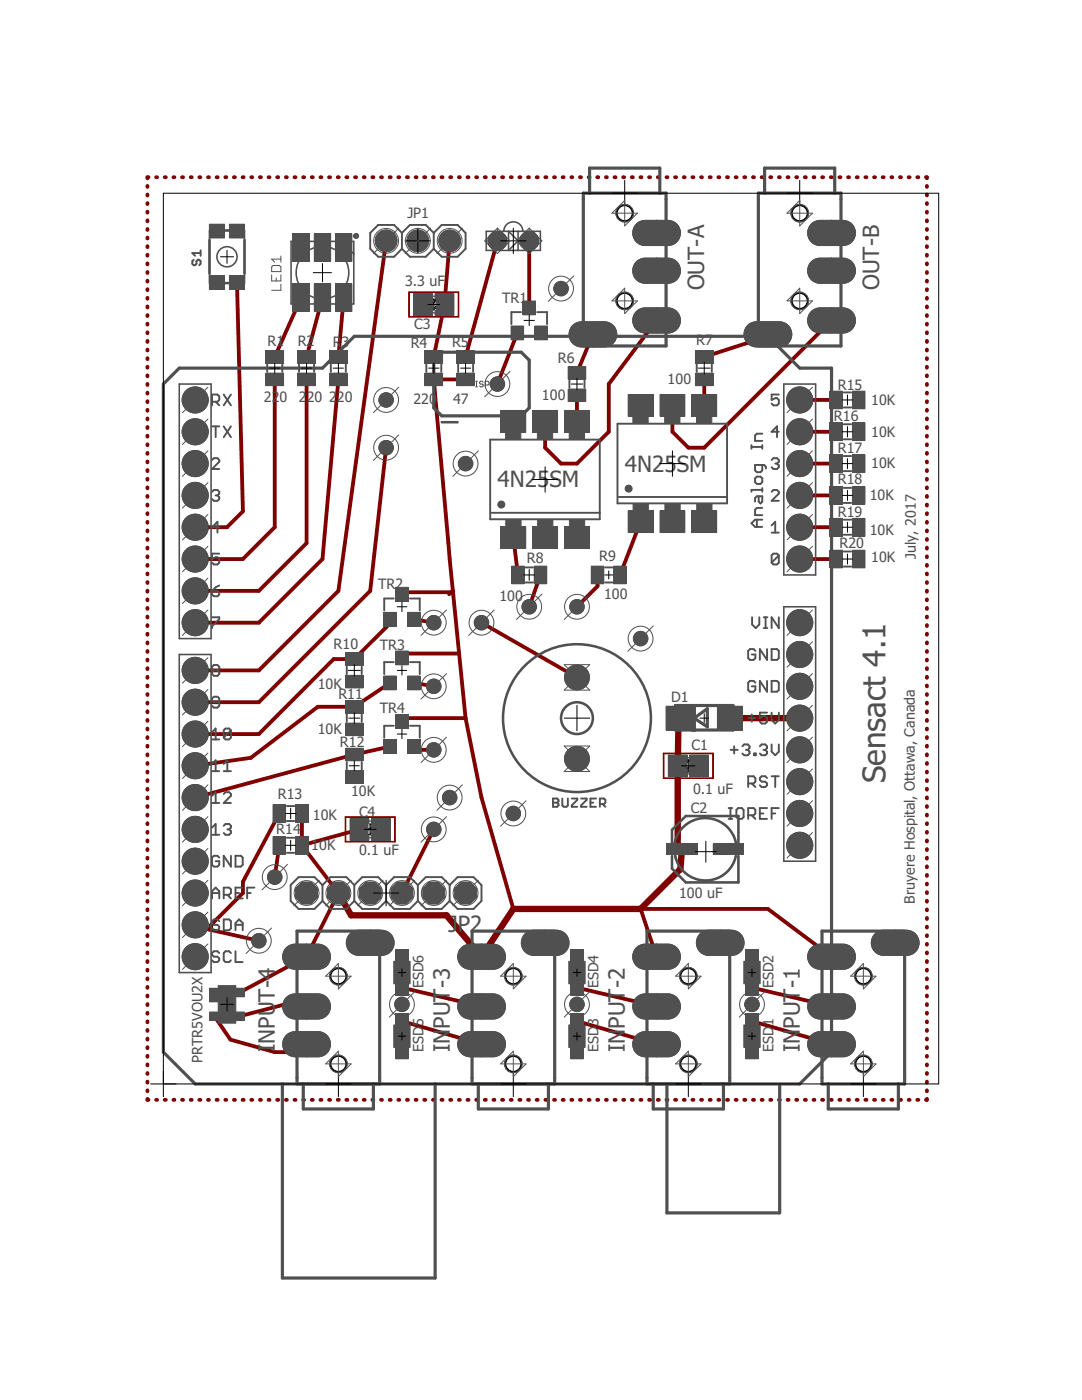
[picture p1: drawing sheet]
<svg xmlns="http://www.w3.org/2000/svg" width="216mm" height="279mm" viewBox="0 0 216 279" stroke-linecap="round" stroke-linejoin="round" font-family="sans-serif">
<defs><g id="words">
<text font-size="6.3" fill="#505050" x="176.7" y="156.4" transform="rotate(-90 176.7 156.4)">Sensact 4.1</text>
<g font-size="4.5" fill="#505050">
<text x="140.5" y="58" transform="rotate(-90 140.5 58)">OUT-A</text>
<text x="175.4" y="57.9" transform="rotate(-90 175.4 57.9)">OUT-B</text>
<text x="124.7" y="94.1">4N25</text>
<text x="135" y="94.1">SM</text>
<text x="99.3" y="97.3">4N25</text>
<text x="109.6" y="97.3">SM</text>
<text x="89.5" y="186">JP2</text>
<text x="54.8" y="210" transform="rotate(-90 54.8 210)">INPUT-4</text>
<text x="89.7" y="210" transform="rotate(-90 89.7 210)">INPUT-3</text>
<text x="124.7" y="210" transform="rotate(-90 124.7 210)">INPUT-2</text>
<text x="159.6" y="210" transform="rotate(-90 159.6 210)">INPUT-1</text>
</g>
<g font-size="2.9" fill="#505050">
<text x="81.3" y="43.5">JP1</text>
<text x="80.8" y="57.1">3.3 uF</text>
<text x="82.6" y="65.7">C3</text>
<text x="100.2" y="60.5">TR1</text>
<text x="53.4" y="69">R1</text>
<text x="59.4" y="69">R2</text>
<text x="66.4" y="69.3">R3</text>
<text x="81.9" y="69.5">R4</text>
<text x="90.2" y="69.2">R5</text>
<text x="138.9" y="68.9">R7</text>
<text x="111.3" y="72.4">R6</text>
<text x="133.2" y="76.6">100</text>
<text x="167.2" y="77.8">R15</text>
<text x="52.7" y="80.3">220</text>
<text x="59.6" y="80.3">2</text>
<text x="61.2" y="80.3">20</text>
<text x="65.7" y="80.3">220</text>
<text x="82.5" y="80.6">220</text>
<text x="90.4" y="80.6">47</text>
<text x="108.1" y="79.8">100</text>
<text x="173.9" y="80.8">10K</text>
<text x="166.4" y="84.1">R16</text>
<text x="173.9" y="87.1">10K</text>
<text x="167.2" y="90.5">R17</text>
<text x="173.9" y="93.5">10K</text>
<text x="167.2" y="96.6">R18</text>
<text x="173.5" y="99.8">10K</text>
<text x="167.2" y="103.2">R19</text>
<text x="173.5" y="106.8">10K</text>
<text x="105.1" y="112.3">R8</text>
<text x="119.6" y="111.9">R9</text>
<text x="167.5" y="109.3">R20</text>
<text x="173.9" y="112.2">10K</text>
<text x="182.7" y="111.6" transform="rotate(-90 182.7 111.6)">July, 2017</text>
<text x="75.4" y="117.6">TR2</text>
<text x="99.6" y="119.9">100</text>
<text x="120.5" y="119.5">100</text>
<text x="66.6" y="129.5">R10</text>
<text x="75.8" y="129.7">TR3</text>
<text x="63.4" y="137.6">10K</text>
<text x="67.5" y="139.5">R11</text>
<text x="75.8" y="142.4">TR4</text>
<text x="133.9" y="140.1">D1</text>
<text x="63.4" y="146.5">10K</text>
<text x="67.8" y="149">R12</text>
<text x="138" y="149.7">C1</text>
<text x="55.5" y="159.5">R13</text>
<text x="70.1" y="158.9">10K</text>
<text x="138.3" y="158.5">0.1 uF</text>
<text x="55.1" y="166.5">R14</text>
<text x="62.4" y="163.6">10K</text>
<text x="71.6" y="163">C4</text>
<text x="137.9" y="162.2">C2</text>
<text x="62.1" y="169.7">10K</text>
<text x="71.6" y="170.6">0.1 uF</text>
<text x="135.5" y="179.3">100 uF</text>
<text x="182.6" y="180.3" transform="rotate(-90 182.6 180.3)">Bruyere Hospital, Ottawa, Canada</text>
<text x="84.5" y="197.2" transform="rotate(-90 84.5 197.2)">ESD6</text>
<text x="119.4" y="197.2" transform="rotate(-90 119.4 197.2)">ESD4</text>
<text x="154.3" y="197.2" transform="rotate(-90 154.3 197.2)">ESD2</text>
<text x="84.5" y="209.9" transform="rotate(-90 84.5 209.9)">ESD5</text>
<text x="119.4" y="209.9" transform="rotate(-90 119.4 209.9)">ESD3</text>
<text x="154.3" y="209.9" transform="rotate(-90 154.3 209.9)">ESD1</text>
<text x="40.4" y="212.1" transform="rotate(-90 40.4 212.1)">PRTR5VOU2X</text>
</g>
</g></defs>
<g fill="#505050" stroke="#505050" stroke-width=".2">
<circle cx="99.3" cy="48.1" r="1.88"/>
<circle cx="105.6" cy="48.1" r="1.88"/>
<circle cx="159.6" cy="156" r="2.6"/>
<circle cx="159.6" cy="149.6" r="2.6"/>
<circle cx="159.6" cy="143.3" r="2.6"/>
<circle cx="159.6" cy="137" r="2.6"/>
<circle cx="159.6" cy="130.6" r="2.6"/>
<circle cx="159.6" cy="124.3" r="2.6"/>
<circle cx="159.6" cy="111.6" r="2.6"/>
<circle cx="159.6" cy="105.2" r="2.6"/>
<circle cx="159.6" cy="98.9" r="2.6"/>
<circle cx="159.6" cy="92.5" r="2.6"/>
<circle cx="159.6" cy="86.2" r="2.6"/>
<circle cx="159.6" cy="79.8" r="2.6"/>
<circle cx="38.9" cy="79.8" r="2.6"/>
<circle cx="38.9" cy="86.2" r="2.6"/>
<circle cx="38.9" cy="92.5" r="2.6"/>
<circle cx="38.9" cy="98.9" r="2.6"/>
<circle cx="38.9" cy="105.2" r="2.6"/>
<circle cx="38.9" cy="111.6" r="2.6"/>
<circle cx="38.9" cy="117.9" r="2.6"/>
<circle cx="38.9" cy="124.3" r="2.6"/>
<circle cx="38.9" cy="133.8" r="2.6"/>
<circle cx="38.9" cy="140.1" r="2.6"/>
<circle cx="38.9" cy="146.5" r="2.6"/>
<circle cx="38.9" cy="152.8" r="2.6"/>
<circle cx="38.9" cy="159.2" r="2.6"/>
<circle cx="38.9" cy="165.5" r="2.6"/>
<circle cx="38.9" cy="171.9" r="2.6"/>
<circle cx="38.9" cy="178.2" r="2.6"/>
<circle cx="38.9" cy="184.6" r="2.6"/>
<circle cx="38.9" cy="190.9" r="2.6"/>
<circle cx="159.6" cy="162.3" r="2.6"/>
<circle cx="159.6" cy="168.7" r="2.6"/>
<circle cx="77" cy="48.1" r="2.16"/>
<circle cx="83.4" cy="48.1" r="2.16"/>
<circle cx="89.7" cy="48.1" r="2.16"/>
<circle cx="172.3" cy="212.3" r="1.76"/>
<circle cx="172.3" cy="194.8" r="1.76"/>
<circle cx="137.4" cy="212.3" r="1.76"/>
<circle cx="137.4" cy="194.8" r="1.76"/>
<circle cx="102.4" cy="212.3" r="1.76"/>
<circle cx="102.4" cy="194.8" r="1.76"/>
<circle cx="67.5" cy="212.3" r="1.76"/>
<circle cx="67.5" cy="194.8" r="1.76"/>
<circle cx="124.7" cy="42.5" r="1.76"/>
<circle cx="124.7" cy="60" r="1.76"/>
<circle cx="159.6" cy="42.5" r="1.76"/>
<circle cx="159.6" cy="60" r="1.76"/>
<circle cx="115.1" cy="151.4" r="2.48"/>
<circle cx="115.1" cy="135.2" r="2.48"/>
<circle cx="127.8" cy="127.4" r="1.44"/>
<circle cx="92.9" cy="92.5" r="1.44"/>
<circle cx="80.2" cy="200.4" r="1.44"/>
<circle cx="89.7" cy="159.2" r="1.44"/>
<circle cx="102.4" cy="162.3" r="1.44"/>
<circle cx="115.1" cy="200.4" r="1.44"/>
<circle cx="150.1" cy="200.4" r="1.44"/>
<circle cx="86.6" cy="165.5" r="1.44"/>
<circle cx="77" cy="89.3" r="1.44"/>
<circle cx="99.3" cy="76.6" r="1.44"/>
<circle cx="51.6" cy="187.7" r="1.44"/>
<circle cx="54.8" cy="175" r="1.44"/>
<circle cx="112" cy="57.6" r="1.44"/>
<circle cx="77" cy="79.8" r="1.44"/>
<circle cx="86.6" cy="124.3" r="1.44"/>
<circle cx="96.1" cy="124.3" r="1.44"/>
<circle cx="86.6" cy="137" r="1.44"/>
<circle cx="105.6" cy="121.1" r="1.44"/>
<circle cx="86.6" cy="149.6" r="1.44"/>
<circle cx="115.1" cy="121.1" r="1.44"/>
</g>
<g fill="#505050" stroke="#505050" stroke-width=".2">
<path d="M161.8 206.8l.5-.6 1.2-.3h4.9a2.52 2.52 0 0 1 2.3 2.5 2.52 2.52 0 0 1-2.3 2.5h-4.9a2.53 2.53 0 0 1-1.7-4.1z"/>
<path d="M162 198.9l.7-.4 .8-.1h4.9a2.52 2.52 0 0 1 2.3 2.5 2.52 2.52 0 0 1-2.3 2.5h-4.9a2.52 2.52 0 0 1-2.2-1.8 2.52 2.52 0 0 1 .7-2.7z"/>
<path d="M161.8 189.3l.5-.5 1.2-.4h4.9a2.52 2.52 0 0 1 2.3 2.5 2.52 2.52 0 0 1-2.3 2.5h-4.9a2.53 2.53 0 0 1-1.7-4.1z"/>
<path d="M174.7 186.2l.7-.4 .8-.1h4.9a2.52 2.52 0 0 1 2.3 2.5 2.52 2.52 0 0 1-2.3 2.5h-4.9a2.52 2.52 0 0 1-2.2-1.8 2.52 2.52 0 0 1 .7-2.7z"/>
<path d="M127.1 206.5l.7-.4 .8-.2h4.9a2.52 2.52 0 0 1 2.3 2.5 2.52 2.52 0 0 1-2.3 2.5h-4.9a2.52 2.52 0 0 1-2.2-1.7 2.52 2.52 0 0 1 .7-2.7z"/>
<path d="M126.9 199.2l.5-.5 1.2-.3h4.9a2.52 2.52 0 0 1 2.3 2.5 2.52 2.52 0 0 1-2.3 2.5h-4.9a2.53 2.53 0 0 1-1.7-4.2z"/>
<path d="M127.1 189l.7-.4 .8-.2h4.9a2.52 2.52 0 0 1 2.3 2.5 2.52 2.52 0 0 1-2.3 2.5h-4.9a2.52 2.52 0 0 1-2.2-1.7 2.52 2.52 0 0 1 .7-2.7z"/>
<path d="M139.6 186.5l.5-.5 1.2-.3h4.9a2.52 2.52 0 0 1 2.3 2.5 2.52 2.52 0 0 1-2.3 2.5h-4.9a2.53 2.53 0 0 1-1.7-4.2z"/>
<path d="M92.2 206.5l.7-.4 .7-.2h5a2.52 2.52 0 0 1 2.3 2.5 2.52 2.52 0 0 1-2.3 2.5h-5a2.52 2.52 0 0 1-2.1-1.7 2.52 2.52 0 0 1 .7-2.7z"/>
<path d="M91.9 199.2l.6-.5 1.1-.3h5a2.52 2.52 0 0 1 2.3 2.5 2.52 2.52 0 0 1-2.3 2.5h-5a2.53 2.53 0 0 1-1.7-4.2z"/>
<path d="M92.2 189l.7-.4 .7-.2h5a2.52 2.52 0 0 1 2.3 2.5 2.52 2.52 0 0 1-2.3 2.5h-5a2.52 2.52 0 0 1-2.1-1.7 2.52 2.52 0 0 1 .7-2.7z"/>
<path d="M104.6 186.5l.6-.5 1.1-.3h4.9a2.52 2.52 0 0 1 2.3 2.5 2.52 2.52 0 0 1-2.3 2.5h-4.9a2.53 2.53 0 0 1-1.7-4.2z"/>
<path d="M57.3 206.5l.7-.4 .7-.2h4.9a2.52 2.52 0 0 1 2.3 2.5 2.52 2.52 0 0 1-2.3 2.5h-4.9a2.52 2.52 0 0 1-2.2-1.7 2.52 2.52 0 0 1 .8-2.7z"/>
<path d="M57 199.2l.6-.5 1.1-.3h4.9a2.52 2.52 0 0 1 2.3 2.5 2.52 2.52 0 0 1-2.3 2.5h-4.9a2.53 2.53 0 0 1-1.7-4.2z"/>
<path d="M57 189.3l.6-.5 1.1-.4h4.9a2.52 2.52 0 0 1 2.3 2.5 2.52 2.52 0 0 1-2.3 2.5h-4.9a2.53 2.53 0 0 1-1.7-4.1z"/>
<path d="M69.7 186.5l.6-.5 1.1-.3h4.9a2.52 2.52 0 0 1 2.3 2.5 2.52 2.52 0 0 1-2.3 2.5h-4.9a2.53 2.53 0 0 1-1.7-4.2z"/>
<path d="M127.1 44.6l.7-.4 .8-.2h4.9a2.52 2.52 0 0 1 2.3 2.5 2.52 2.52 0 0 1-2.3 2.5h-4.9a2.52 2.52 0 0 1-2.2-1.7 2.52 2.52 0 0 1 .7-2.7z"/>
<path d="M126.9 52.4l.5-.5 1.2-.4h4.9a2.52 2.52 0 0 1 2.3 2.5 2.52 2.52 0 0 1-2.3 2.5h-4.9a2.53 2.53 0 0 1-1.7-4.1z"/>
<path d="M127.1 62l.7-.4 .8-.2h4.9a2.52 2.52 0 0 1 2.3 2.6 2.52 2.52 0 0 1-2.3 2.5h-4.9a2.52 2.52 0 0 1-2.2-1.8 2.52 2.52 0 0 1 .7-2.7z"/>
<path d="M114.4 64.8l.7-.4 .8-.2h4.9a2.52 2.52 0 0 1 2.3 2.5 2.52 2.52 0 0 1-2.3 2.5h-4.9a2.52 2.52 0 0 1-2.2-1.7 2.52 2.52 0 0 1 .7-2.7z"/>
<path d="M162 44.6l.7-.4 .8-.2h4.9a2.52 2.52 0 0 1 2.3 2.5 2.52 2.52 0 0 1-2.3 2.5h-4.9a2.52 2.52 0 0 1-2.2-1.7 2.52 2.52 0 0 1 .7-2.7z"/>
<path d="M162 52.1l.7-.4 .8-.2h4.9a2.52 2.52 0 0 1 2.3 2.5 2.52 2.52 0 0 1-2.3 2.5h-4.9a2.52 2.52 0 0 1-2.2-1.7 2.52 2.52 0 0 1 .7-2.7z"/>
<path d="M162 62l.7-.4 .8-.2h4.9a2.52 2.52 0 0 1 2.3 2.6 2.52 2.52 0 0 1-2.3 2.5h-4.9a2.52 2.52 0 0 1-2.2-1.8 2.52 2.52 0 0 1 .7-2.7z"/>
<path d="M149.3 64.8l.7-.4 .8-.2h4.9a2.52 2.52 0 0 1 2.3 2.5 2.52 2.52 0 0 1-2.3 2.5h-4.9a2.52 2.52 0 0 1-2.2-1.7 2.52 2.52 0 0 1 .7-2.7z"/>
<circle cx="92.9" cy="178.2" r="2.33"/>
<circle cx="86.6" cy="178.2" r="2.33"/>
<circle cx="80.2" cy="178.2" r="2.33"/>
<circle cx="73.9" cy="178.2" r="2.33"/>
<circle cx="67.5" cy="178.2" r="2.33"/>
<circle cx="61.2" cy="178.2" r="2.33"/>
</g>
<g fill="#800000" stroke="#800000" stroke-width=".2">
<path d="M133.6 150.9h3.3v3.8h-3.3z"/>
<path d="M137.8 150.9h3.3v3.8h-3.3z"/>
<path d="M142.6 168.7h5.5v1.6h-5.5z"/>
<path d="M133.3 168.7h5.5v1.6h-5.5z"/>
<path d="M87.1 58.9h3.2v3.8h-3.2z"/>
<path d="M82.8 58.9h3.3v3.8h-3.3z"/>
<path d="M70.1 163.6h3.3v3.8h-3.3z"/>
<path d="M74.4 163.6h3.2v3.8h-3.2z"/>
<path d="M133.2 141.2h4.4v4.2h-4.4z"/>
<path d="M143.4 141.2h4.5v4.2h-4.5z"/>
<path d="M58.7 56.9h2.8v5h-2.8z"/>
<path d="M63 56.9h2.7v5h-2.7z"/>
<path d="M67.2 56.9h2.8v5h-2.8z"/>
<path d="M67.2 46.9h2.8v5h-2.8z"/>
<path d="M63 46.9h2.7v5h-2.7z"/>
<path d="M58.7 46.9h2.8v5h-2.8z"/>
<path d="M125.6 102.2h4.4v3.8h-4.4z"/>
<path d="M132 102.2h4.4v3.8h-4.4z"/>
<path d="M138.3 102.2h4.4v3.8h-4.4z"/>
<path d="M138.3 79h4.4v3.8h-4.4z"/>
<path d="M132 79h4.4v3.8h-4.4z"/>
<path d="M125.6 79h4.4v3.8h-4.4z"/>
<path d="M100.2 105.4h4.4v3.8h-4.4z"/>
<path d="M106.6 105.4h4.4v3.8h-4.4z"/>
<path d="M112.9 105.4h4.4v3.8h-4.4z"/>
<path d="M112.9 82.2h4.4v3.8h-4.4z"/>
<path d="M106.6 82.2h4.4v3.8h-4.4z"/>
<path d="M100.2 82.2h4.4v3.8h-4.4z"/>
<path d="M91.4 74.7h3v2h-3z"/>
<path d="M91.4 70.2h3v2h-3z"/>
<path d="M59.2 167.2h2v3h-2z"/>
<path d="M54.7 167.2h2v3h-2z"/>
<path d="M59.2 160.8h2v3.1h-2z"/>
<path d="M54.7 160.8h2v3.1h-2z"/>
<path d="M85 74.7h3.1v2h-3.1z"/>
<path d="M85 70.2h3.1v2h-3.1z"/>
<path d="M106.8 113.2h2v3h-2z"/>
<path d="M102.4 113.2h2v3h-2z"/>
<path d="M118.2 113.2h2v3h-2z"/>
<path d="M122.7 113.2h2v3h-2z"/>
<path d="M53.3 74.7h3v2h-3z"/>
<path d="M53.3 70.2h3v2h-3z"/>
<path d="M59.7 74.7h3v2h-3z"/>
<path d="M59.7 70.2h3v2h-3z"/>
<path d="M66 74.7h3v2h-3z"/>
<path d="M66 70.2h3v2h-3z"/>
<path d="M104.6 60.3h2v2.3h-2z"/>
<path d="M107 65.3h2v2.3h-2z"/>
<path d="M102.2 65.3h2v2.3h-2z"/>
<path d="M113.6 73.4h3v2h-3z"/>
<path d="M113.6 77.9h3v2h-3z"/>
<path d="M139 70.2h3v2h-3z"/>
<path d="M139 74.7h3v2h-3z"/>
<path d="M79.2 117.5h2v2.2h-2z"/>
<path d="M81.6 122.5h2v2.2h-2z"/>
<path d="M76.8 122.5h2v2.2h-2z"/>
<path d="M69.2 135h3v2h-3z"/>
<path d="M69.2 130.5h3v2h-3z"/>
<path d="M79.2 130.2h2v2.2h-2z"/>
<path d="M81.6 135.2h2v2.2h-2z"/>
<path d="M76.8 135.2h2v2.2h-2z"/>
<path d="M69.2 144.6h3v2h-3z"/>
<path d="M69.2 140.1h3v1.9h-3z"/>
<path d="M79.2 142.9h2v2.2h-2z"/>
<path d="M81.6 147.9h2v2.2h-2z"/>
<path d="M76.8 147.9h2v2.2h-2z"/>
<path d="M69.2 154.1h3v2h-3z"/>
<path d="M69.2 149.6h3v2h-3z"/>
<path d="M165.8 91h2v3h-2z"/>
<path d="M170.3 91h2v3h-2z"/>
<path d="M170.3 97.4h2v3h-2z"/>
<path d="M165.8 97.4h2v3h-2z"/>
<path d="M165.8 103.7h2v3h-2z"/>
<path d="M170.3 103.7h2v3h-2z"/>
<path d="M170.3 110.1h2v3h-2z"/>
<path d="M165.8 110.1h2v3h-2z"/>
<path d="M42.1 197.5h1.4v2.2h-1.4z"/>
<path d="M42.1 202.2h1.4v1.2h-1.4z"/>
<path d="M47.1 202.2h1.4v1.2h-1.4z"/>
<path d="M47.1 197.5h1.4v1.2h-1.4z"/>
<path d="M79.2 202.5h2v2.5h-2z"/>
<path d="M79.2 208.6h2v2.5h-2z"/>
<path d="M114.1 202.5h2v2.5h-2z"/>
<path d="M114.1 208.6h2v2.5h-2z"/>
<path d="M114.1 189.8h2v2.5h-2z"/>
<path d="M114.1 195.9h2v2.5h-2z"/>
<path d="M149.1 202.5h1.9v2.5h-1.9z"/>
<path d="M149.1 208.6h1.9v2.5h-1.9z"/>
<path d="M149.1 189.8h1.9v2.5h-1.9z"/>
<path d="M149.1 195.9h1.9v2.5h-1.9z"/>
<path d="M165.8 78.3h2v3h-2z"/>
<path d="M170.3 78.3h2v3h-2z"/>
<path d="M170.3 84.7h2v3h-2z"/>
<path d="M165.8 84.7h2v3h-2z"/>
<path d="M79.2 189.8h2v2.5h-2z"/>
<path d="M79.2 195.9h2v2.5h-2z"/>
<path d="M42 45h2.5v2.2h-2.5z"/>
<path d="M46 45h2.5v2.2h-2.5z"/>
<path d="M46 55.2h2.5v2.3h-2.5z"/>
<path d="M42 55.2h2.5v2.3h-2.5z"/>
</g>
<path d="M135.4 143.3l-.2 9.5v14.9M145.6 143.3h14M136.1 169.5l-.3 4-8 7.9h-25.4l-6.3 9.5-7-8.2h-19l-2.6-4.5" fill="none" stroke="#800000" stroke-width="1.3"/>
<g fill="none" stroke="#800000" stroke-width=".76">
<path d="M29.4 37.1v.2M29.4 38.8v.2M29.6 35.4h-.2v.2M31.2 35.4h.1M32.9 35.4h.2M34.6 35.4h.2M36.3 35.4h.2M38.1 35.4h.1M39.8 35.4h.2M41.5 35.4h.2M43.2 35.4h.2M45 35.4h.1"/>
<path d="M46.7 35.4h.2M48.4 35.4h.2M50.1 35.4h.2M51.9 35.4h.2M53.6 35.4h.2M55.3 35.4h.2M57 35.4h.2M58.8 35.4h.2M60.5 35.4h.2M62.2 35.4h.2M63.9 35.4h.2M65.7 35.4h.2"/>
<path d="M67.4 35.4h.2M69.1 35.4h.2M70.8 35.4h.3M72.6 35.4h.2M74.3 35.4h.2M76 35.4h.2M77.7 35.4h.3M79.5 35.4h.2M81.2 35.4h.2M82.9 35.4h.2M84.6 35.4h.3M86.4 35.4h.2"/>
<path d="M88.1 35.4h.2M89.8 35.4h.2M91.6 35.4h.2M93.3 35.4h.2M95 35.4h.2M96.7 35.4h.2M98.5 35.4h.2M100.2 35.4h.2M101.9 35.4h.2M103.6 35.4h.2M105.4 35.4h.2M107.1 35.4h.2"/>
<path d="M108.8 35.4h.2M110.6 35.4h.1M112.3 35.4h.2M114 35.4h.2M115.7 35.4h.2M117.5 35.4h.1M119.2 35.4h.2M120.9 35.4h.2M122.6 35.4h.2M124.4 35.4h.1M126.1 35.4h.2M127.8 35.4h.2"/>
<path d="M129.5 35.4h.2M131.3 35.4h.2M133 35.4h.2M134.7 35.4h.2M136.4 35.4h.2M138.2 35.4h.2M139.9 35.4h.2M141.6 35.4h.2M143.3 35.4h.2M145.1 35.4h.2M146.8 35.4h.2M148.5 35.4h.2"/>
<path d="M150.2 35.4h.3M152 35.4h.2M153.7 35.4h.2M155.4 35.4h.2M157.1 35.4h.3M158.9 35.4h.2M160.6 35.4h.2M162.3 35.4h.2M164 35.4h.3M165.8 35.4h.2M167.5 35.4h.2M169.2 35.4h.2"/>
<path d="M170.9 35.4h.3M172.7 35.4h.2M174.4 35.4h.2M176.1 35.4h.2M177.9 35.4h.2M179.6 35.4h.2M181.3 35.4h.2M183 35.4h.2M184.8 35.4h.2v.2M185 37.1v.2M185 38.8v.2M29.4 40.5v.2"/>
<path d="M29.4 42.2v.2M29.4 44v.2M29.4 45.7v.2M29.4 47.4v.2M29.4 49.1v.2M29.4 50.8v.2M29.4 52.6v.2M29.4 54.3v.2M29.4 56v.2M29.4 57.7v.2M29.4 59.4v.2M47.3 56.4l1.2 45.6-3.2 3.2h-6.4"/>
<path d="M60.1 59.4l-5.3 11.8M64.3 59.4l-3.1 11.8M68.6 59.4l-1.1 11.8M77 48.1l-9.5 69.8-15.9 15.9h-12.7M89.7 48.1l-1 12.7-2.1 10.4M99.3 48.1l-6.4 23.1M105.6 48.1v13.3M185 40.5v.2M185 42.2v.2M185 44v.2M185 45.7v.2M185 47.4v.2"/>
<path d="M185 49.1v.2M185 50.8v.2M185 52.6v.2M185 54.3v.2M185 56v.2M185 57.7v.2M185 59.4v.2M29.4 61.2v.2M29.4 62.9v.2M29.4 64.6v.2M29.4 66.3v.2M29.4 68v.2"/>
<path d="M29.4 69.8v.2M29.4 71.5v.2M29.4 73.2v.2M29.4 74.9v.2M29.4 76.6v.2M29.4 78.4v.1M54.8 75.7v29.5l-6.3 6.4h-9.6M61.2 75.7v32.7l-9.6 9.5h-12.7M67.5 75.7l-3.2 35.9-12.7 12.7h-12.7M92.9 75.7h-6.3l3.8 42.2M103.2 66.4l-3.9 10.2M115.1 78.9v5.2"/>
<path d="M118.3 66.7l-3.2 7.7M131 63.9l-9.5 12.7v9.6l-6.4 6.3h-3.1l-3.2-3.2v-5.2M140.5 75.7v5.2M153.2 66.7l-3.1 .4h3.1l-12.7 4.1M159.6 79.8h7.2M165.9 63.9l-25.4 25.4h-3.1l-3.2-3.1v-5.3M185 61.2v.2M185 62.9v.2M185 64.6v.2M185 66.3v.2M185 68v.2M185 69.8v.2"/>
<path d="M185 71.5v.2M185 73.2v.2M185 74.9v.2M185 76.6v.2M185 78.4v.1M29.4 80.1v.2M29.4 81.8v.2M29.4 83.5v.2M29.4 85.2v.2M29.4 87v.1M29.4 88.7v.2M29.4 90.4v.2"/>
<path d="M29.4 92.1v.2M29.4 93.8v.2M29.4 95.5v.2M29.4 97.3v.2M29.4 99v.2M77 89.3l-3.1 28.6-22.3 22.2h-12.7M159.6 98.9h7.2M159.6 92.5h7.2M159.6 86.2h7.2M185 80.1v.2M185 81.8v.2M185 83.5v.2"/>
<path d="M185 85.2v.2M185 87v.1M185 88.7v.2M185 90.4v.2M185 92.1v.2M185 93.8v.2M185 95.5v.2M185 97.3v.2M185 99v.2M29.4 100.7v.2M29.4 102.4v.2M29.4 104.1v.2"/>
<path d="M29.4 105.9v.1M29.4 107.6v.2M29.4 109.3v.2M29.4 111v.2M29.4 112.7v.2M29.4 114.4v.2M29.4 116.2v.2M29.4 117.9v.2M29.4 119.6v.2M90 118.2h-9.4l-.4 .4M90.4 117.9l2.5 25.4M90.4 117.9l-.8 .7"/>
<path d="M102.4 107.3l1 7.4M107.8 114.7l-2.2 6.4M119.2 114.7v2.3l-4.1 4.1M127.8 104.1l-4.1 10.6M159.6 111.6h7.2M159.6 105.2h7.2M185 100.7v.2M185 102.4v.2M185 104.1v.2M185 105.9v.1M185 107.6v.2M185 109.3v.2"/>
<path d="M185 111v.2M185 112.7v.2M185 114.4v.2M185 116.2v.2M185 117.9v.2M185 119.6v.2M29.4 121.3v.2M29.4 123v.2M29.4 124.8v.1M29.4 126.5v.2M29.4 128.2v.2M29.4 129.9v.2"/>
<path d="M29.4 131.6v.2M29.4 133.3v.2M29.4 135.1v.2M29.4 136.8v.2M29.4 138.5v.2M77.8 123.6v.8l-7.1 7.1h-4.1l-15 15h-12.7M77.8 136.3l-7.1 4.8h-7.3l-13.3 10.1-11.2 1.6M82.6 123.6l4 .7M82.6 136.3l4 .7M91.6 130.4h-10.5l-.9 .9M96.1 124.3l19 10.9M185 121.3v.2"/>
<path d="M185 123v.2M185 124.8v.1M185 126.5v.2M185 128.2v.2M185 129.9v.2M185 131.6v.2M185 133.3v.2M185 135.1v.2M185 136.8v.2M185 138.5v.2M29.4 140.2v.2M29.4 141.9v.3"/>
<path d="M29.4 143.7v.2M29.4 145.4v.2M29.4 147.1v.2M29.4 148.8v.2M29.4 150.5v.2M29.4 152.3v.2M29.4 154v.2M29.4 155.7v.2M29.4 157.4v.2M29.4 159.1v.2M77.8 149l-7.1 1.6-31.8 8.6M82.6 149l.7 .6h3.3"/>
<path d="M92.9 143.3l3.2 15.9 6.3 22.2M92.9 143.3h-12l-.7 .7M185 140.2v.2M185 141.9v.3M185 143.7v.2M185 145.4v.2M185 147.1v.2M185 148.8v.2M185 150.5v.2M185 152.3v.2M185 154v.2M185 155.7v.2"/>
<path d="M185 157.4v.2M185 159.1v.2M29.4 160.9v.2M29.4 162.6v.2M29.4 164.3v.2M29.4 166v.2M29.4 167.7v.2M29.4 169.5v.2M29.4 171.2v.2M29.4 172.9v.2M29.4 174.6v.2M29.4 176.3v.2"/>
<path d="M29.4 178.1v.1M29.4 179.8v.2M55.7 162.3l-7.2 13.7v2.2l-6.4 6.4v.6l-.3 .3M55.7 168.7l-.9 6.3M60.2 168.7l7.3 9.5-6.3 12.7-13.4 7.2M60.2 162.3v6.4M71.7 165.5l-11.5 3.2M86.6 165.5l-6.4 12.7M135.2 167.7l.9 1.8M185 160.9v.2M185 162.6v.2M185 164.3v.2"/>
<path d="M185 166v.2M185 167.7v.2M185 169.5v.2M185 171.2v.2M185 172.9v.2M185 174.6v.2M185 176.3v.2M185 178.1v.1M185 179.8v.2M29.4 181.5v.2M29.4 183.2v.2M29.4 184.9v.2"/>
<path d="M29.4 186.6v.2M29.4 188.4v.2M29.4 190.1v.2M29.4 191.8v.2M29.4 193.5v.2M29.4 195.2v.2M29.4 197v.1M29.4 198.7v.2M38.9 184.6l2.9 .9M41.8 185.5l9.8 2.2M80.2 197.1l15.9 3.8M115.1 197.1l15.9 3.8"/>
<path d="M131 190.9l-3.2-9.5h25.4l12.7 9.5M150.1 197.1l15.8 3.8M185 181.5v.2M185 183.2v.2M185 184.9v.2M185 186.6v.2M185 188.4v.2M185 190.1v.2M185 191.8v.2M185 193.5v.2M185 195.2v.2M185 197v.1"/>
<path d="M185 198.7v.2M29.4 200.4v.2M29.4 202.1v.2M29.4 203.8v.2M29.4 205.5v.2M29.4 207.3v.2M29.4 209v.2M29.4 210.7v.2M29.4 212.4v.2M29.4 214.1v.2M29.4 215.9v.2M29.4 217.6v.2"/>
<path d="M29.4 219.3v.2h.2M31.2 219.5h.1M32.9 219.5h.2M34.6 219.5h.2M36.3 219.5h.2M38.1 219.5h.1M39.8 219.5h.2M41.5 219.5h.2M42.8 202.8l3.2 4.7 8.8 2.5h4.8l1.6-1.6M43.2 219.5h.2M45 219.5h.1M46.7 219.5h.2"/>
<path d="M48.4 219.5h.2M50.1 219.5h.2M51.9 219.5h.2M53.6 219.5h.2M55.3 219.5h.2M57 219.5h.2M58.8 219.5h.2M60.5 219.5h.2M61.2 200.9l-1.2-1.3-12.2 3.2M62.2 219.5h.2M63.9 219.5h.2M65.7 219.5h.2"/>
<path d="M67.4 219.5h.2M69.1 219.5h.2M70.8 219.5h.3M72.6 219.5h.2M74.3 219.5h.2M76 219.5h.2M77.7 219.5h.3M79.5 219.5h.2M80.2 203.8l15.9 4.6M81.2 219.5h.2M82.9 219.5h.2M84.6 219.5h.3"/>
<path d="M86.4 219.5h.2M88.1 219.5h.2M89.8 219.5h.2M91.6 219.5h.2M93.3 219.5h.2M95 219.5h.2M96.7 219.5h.2M98.5 219.5h.2M100.2 219.5h.2M101.9 219.5h.2M103.6 219.5h.2M105.4 219.5h.2"/>
<path d="M107.1 219.5h.2M108.8 219.5h.2M110.6 219.5h.1M112.3 219.5h.2M114 219.5h.2M115.1 203.8l15.9 4.6M115.7 219.5h.2M117.5 219.5h.1M119.2 219.5h.2M120.9 219.5h.2M122.6 219.5h.2M124.4 219.5h.1"/>
<path d="M126.1 219.5h.2M127.8 219.5h.2M129.5 219.5h.2M131.3 219.5h.2M133 219.5h.2M134.7 219.5h.2M136.4 219.5h.2M138.2 219.5h.2M139.9 219.5h.2M141.6 219.5h.2M143.3 219.5h.2M145.1 219.5h.2"/>
<path d="M146.8 219.5h.2M148.5 219.5h.2M150.1 203.8l15.8 4.6M150.2 219.5h.3M152 219.5h.2M153.7 219.5h.2M155.4 219.5h.2M157.1 219.5h.3M158.9 219.5h.2M160.6 219.5h.2M162.3 219.5h.2M164 219.5h.3"/>
<path d="M165.8 219.5h.2M167.5 219.5h.2M169.2 219.5h.2M170.9 219.5h.3M172.7 219.5h.2M174.4 219.5h.2M176.1 219.5h.2M177.9 219.5h.2M179.6 219.5h.2M181.3 219.5h.2M183 219.5h.2M185 219.3v.2h-.2"/>
<path d="M185 200.4v.2M185 202.1v.2M185 203.8v.2M185 205.5v.2M185 207.3v.2M185 209v.2M185 210.7v.2M185 212.4v.2M185 214.1v.2M185 215.9v.2M185 217.6v.2"/>
</g>
<circle cx="99.3" cy="48.1" r="1.63" fill="#008000" stroke="#008000" stroke-width=".2"/>
<circle cx="99.3" cy="48.1" r=".99" fill="#fff" stroke="#000" stroke-width=".2"/>
<circle cx="105.6" cy="48.1" r="1.63" fill="#008000" stroke="#008000" stroke-width=".2"/>
<circle cx="105.6" cy="48.1" r=".99" fill="#fff" stroke="#000" stroke-width=".2"/>
<circle cx="159.6" cy="156" r="2.35" fill="#008000" stroke="#008000" stroke-width=".2"/>
<circle cx="159.6" cy="156" r="1.27" fill="#fff" stroke="#000" stroke-width=".2"/>
<circle cx="159.6" cy="149.6" r="2.35" fill="#008000" stroke="#008000" stroke-width=".2"/>
<circle cx="159.6" cy="149.6" r="1.27" fill="#fff" stroke="#000" stroke-width=".2"/>
<circle cx="159.6" cy="143.3" r="2.35" fill="#008000" stroke="#008000" stroke-width=".2"/>
<circle cx="159.6" cy="143.3" r="1.27" fill="#fff" stroke="#000" stroke-width=".2"/>
<circle cx="159.6" cy="137" r="2.35" fill="#008000" stroke="#008000" stroke-width=".2"/>
<circle cx="159.6" cy="137" r="1.27" fill="#fff" stroke="#000" stroke-width=".2"/>
<circle cx="159.6" cy="130.6" r="2.35" fill="#008000" stroke="#008000" stroke-width=".2"/>
<circle cx="159.6" cy="130.6" r="1.27" fill="#fff" stroke="#000" stroke-width=".2"/>
<circle cx="159.6" cy="124.3" r="2.35" fill="#008000" stroke="#008000" stroke-width=".2"/>
<circle cx="159.6" cy="124.3" r="1.27" fill="#fff" stroke="#000" stroke-width=".2"/>
<circle cx="159.6" cy="111.6" r="2.35" fill="#008000" stroke="#008000" stroke-width=".2"/>
<circle cx="159.6" cy="111.6" r="1.27" fill="#fff" stroke="#000" stroke-width=".2"/>
<circle cx="159.6" cy="105.2" r="2.35" fill="#008000" stroke="#008000" stroke-width=".2"/>
<circle cx="159.6" cy="105.2" r="1.27" fill="#fff" stroke="#000" stroke-width=".2"/>
<circle cx="159.6" cy="98.9" r="2.35" fill="#008000" stroke="#008000" stroke-width=".2"/>
<circle cx="159.6" cy="98.9" r="1.27" fill="#fff" stroke="#000" stroke-width=".2"/>
<circle cx="159.6" cy="92.5" r="2.35" fill="#008000" stroke="#008000" stroke-width=".2"/>
<circle cx="159.6" cy="92.5" r="1.27" fill="#fff" stroke="#000" stroke-width=".2"/>
<circle cx="159.6" cy="86.2" r="2.35" fill="#008000" stroke="#008000" stroke-width=".2"/>
<circle cx="159.6" cy="86.2" r="1.27" fill="#fff" stroke="#000" stroke-width=".2"/>
<circle cx="159.6" cy="79.8" r="2.35" fill="#008000" stroke="#008000" stroke-width=".2"/>
<circle cx="159.6" cy="79.8" r="1.27" fill="#fff" stroke="#000" stroke-width=".2"/>
<circle cx="38.9" cy="79.8" r="2.35" fill="#008000" stroke="#008000" stroke-width=".2"/>
<circle cx="38.9" cy="79.8" r="1.27" fill="#fff" stroke="#000" stroke-width=".2"/>
<circle cx="38.9" cy="86.2" r="2.35" fill="#008000" stroke="#008000" stroke-width=".2"/>
<circle cx="38.9" cy="86.2" r="1.27" fill="#fff" stroke="#000" stroke-width=".2"/>
<circle cx="38.9" cy="92.5" r="2.35" fill="#008000" stroke="#008000" stroke-width=".2"/>
<circle cx="38.9" cy="92.5" r="1.27" fill="#fff" stroke="#000" stroke-width=".2"/>
<circle cx="38.9" cy="98.9" r="2.35" fill="#008000" stroke="#008000" stroke-width=".2"/>
<circle cx="38.9" cy="98.9" r="1.27" fill="#fff" stroke="#000" stroke-width=".2"/>
<circle cx="38.9" cy="105.2" r="2.35" fill="#008000" stroke="#008000" stroke-width=".2"/>
<circle cx="38.9" cy="105.2" r="1.27" fill="#fff" stroke="#000" stroke-width=".2"/>
<circle cx="38.9" cy="111.6" r="2.35" fill="#008000" stroke="#008000" stroke-width=".2"/>
<circle cx="38.9" cy="111.6" r="1.27" fill="#fff" stroke="#000" stroke-width=".2"/>
<circle cx="38.9" cy="117.9" r="2.35" fill="#008000" stroke="#008000" stroke-width=".2"/>
<circle cx="38.9" cy="117.9" r="1.27" fill="#fff" stroke="#000" stroke-width=".2"/>
<circle cx="38.9" cy="124.3" r="2.35" fill="#008000" stroke="#008000" stroke-width=".2"/>
<circle cx="38.9" cy="124.3" r="1.27" fill="#fff" stroke="#000" stroke-width=".2"/>
<circle cx="38.9" cy="133.8" r="2.35" fill="#008000" stroke="#008000" stroke-width=".2"/>
<circle cx="38.9" cy="133.8" r="1.27" fill="#fff" stroke="#000" stroke-width=".2"/>
<circle cx="38.9" cy="140.1" r="2.35" fill="#008000" stroke="#008000" stroke-width=".2"/>
<circle cx="38.9" cy="140.1" r="1.27" fill="#fff" stroke="#000" stroke-width=".2"/>
<circle cx="38.9" cy="146.5" r="2.35" fill="#008000" stroke="#008000" stroke-width=".2"/>
<circle cx="38.9" cy="146.5" r="1.27" fill="#fff" stroke="#000" stroke-width=".2"/>
<circle cx="38.9" cy="152.8" r="2.35" fill="#008000" stroke="#008000" stroke-width=".2"/>
<circle cx="38.9" cy="152.8" r="1.27" fill="#fff" stroke="#000" stroke-width=".2"/>
<circle cx="38.9" cy="159.2" r="2.35" fill="#008000" stroke="#008000" stroke-width=".2"/>
<circle cx="38.9" cy="159.2" r="1.27" fill="#fff" stroke="#000" stroke-width=".2"/>
<circle cx="38.9" cy="165.5" r="2.35" fill="#008000" stroke="#008000" stroke-width=".2"/>
<circle cx="38.9" cy="165.5" r="1.27" fill="#fff" stroke="#000" stroke-width=".2"/>
<circle cx="38.9" cy="171.9" r="2.35" fill="#008000" stroke="#008000" stroke-width=".2"/>
<circle cx="38.9" cy="171.9" r="1.27" fill="#fff" stroke="#000" stroke-width=".2"/>
<circle cx="38.9" cy="178.2" r="2.35" fill="#008000" stroke="#008000" stroke-width=".2"/>
<circle cx="38.9" cy="178.2" r="1.27" fill="#fff" stroke="#000" stroke-width=".2"/>
<circle cx="38.9" cy="184.6" r="2.35" fill="#008000" stroke="#008000" stroke-width=".2"/>
<circle cx="38.9" cy="184.6" r="1.27" fill="#fff" stroke="#000" stroke-width=".2"/>
<circle cx="38.9" cy="190.9" r="2.35" fill="#008000" stroke="#008000" stroke-width=".2"/>
<circle cx="38.9" cy="190.9" r="1.27" fill="#fff" stroke="#000" stroke-width=".2"/>
<circle cx="159.6" cy="162.3" r="2.35" fill="#008000" stroke="#008000" stroke-width=".2"/>
<circle cx="159.6" cy="162.3" r="1.27" fill="#fff" stroke="#000" stroke-width=".2"/>
<circle cx="159.6" cy="168.7" r="2.35" fill="#008000" stroke="#008000" stroke-width=".2"/>
<circle cx="159.6" cy="168.7" r="1.27" fill="#fff" stroke="#000" stroke-width=".2"/>
<circle cx="77" cy="48.1" r="1.91" fill="#008000" stroke="#008000" stroke-width=".2"/>
<circle cx="77" cy="48.1" r="1.27" fill="#fff" stroke="#000" stroke-width=".2"/>
<circle cx="83.4" cy="48.1" r="1.91" fill="#008000" stroke="#008000" stroke-width=".2"/>
<circle cx="83.4" cy="48.1" r="1.27" fill="#fff" stroke="#000" stroke-width=".2"/>
<circle cx="89.7" cy="48.1" r="1.91" fill="#008000" stroke="#008000" stroke-width=".2"/>
<circle cx="89.7" cy="48.1" r="1.27" fill="#fff" stroke="#000" stroke-width=".2"/>
<circle cx="92.9" cy="178.2" r="2.06" fill="#008000" stroke="#008000" stroke-width=".2"/>
<circle cx="92.9" cy="178.2" r="1.27" fill="#fff" stroke="#000" stroke-width=".2"/>
<circle cx="86.6" cy="178.2" r="2.06" fill="#008000" stroke="#008000" stroke-width=".2"/>
<circle cx="86.6" cy="178.2" r="1.27" fill="#fff" stroke="#000" stroke-width=".2"/>
<circle cx="80.2" cy="178.2" r="2.06" fill="#008000" stroke="#008000" stroke-width=".2"/>
<circle cx="80.2" cy="178.2" r="1.27" fill="#fff" stroke="#000" stroke-width=".2"/>
<circle cx="73.9" cy="178.2" r="2.06" fill="#008000" stroke="#008000" stroke-width=".2"/>
<circle cx="73.9" cy="178.2" r="1.27" fill="#fff" stroke="#000" stroke-width=".2"/>
<circle cx="67.5" cy="178.2" r="2.06" fill="#008000" stroke="#008000" stroke-width=".2"/>
<circle cx="67.5" cy="178.2" r="1.27" fill="#fff" stroke="#000" stroke-width=".2"/>
<circle cx="61.2" cy="178.2" r="2.06" fill="#008000" stroke="#008000" stroke-width=".2"/>
<circle cx="61.2" cy="178.2" r="1.27" fill="#fff" stroke="#000" stroke-width=".2"/>
<path d="M163.7 208.4h4.5" fill="none" stroke="#008000" stroke-width="4.5"/>
<circle cx="165.9" cy="208.4" r="1.5" fill="#fff" stroke="#000" stroke-width=".2"/>
<path d="M163.7 200.9h4.5" fill="none" stroke="#008000" stroke-width="4.5"/>
<circle cx="165.9" cy="200.9" r="1.5" fill="#fff" stroke="#000" stroke-width=".2"/>
<path d="M163.7 190.9h4.5" fill="none" stroke="#008000" stroke-width="4.5"/>
<circle cx="165.9" cy="190.9" r="1.5" fill="#fff" stroke="#000" stroke-width=".2"/>
<path d="M176.4 188.2h4.5" fill="none" stroke="#008000" stroke-width="4.5"/>
<circle cx="178.6" cy="188.2" r="1.5" fill="#fff" stroke="#000" stroke-width=".2"/>
<path d="M128.8 208.4h4.4" fill="none" stroke="#008000" stroke-width="4.5"/>
<circle cx="131" cy="208.4" r="1.5" fill="#fff" stroke="#000" stroke-width=".2"/>
<path d="M128.8 200.9h4.4" fill="none" stroke="#008000" stroke-width="4.5"/>
<circle cx="131" cy="200.9" r="1.5" fill="#fff" stroke="#000" stroke-width=".2"/>
<path d="M128.8 190.9h4.4" fill="none" stroke="#008000" stroke-width="4.5"/>
<circle cx="131" cy="190.9" r="1.5" fill="#fff" stroke="#000" stroke-width=".2"/>
<path d="M141.5 188.2h4.4" fill="none" stroke="#008000" stroke-width="4.5"/>
<circle cx="143.7" cy="188.2" r="1.5" fill="#fff" stroke="#000" stroke-width=".2"/>
<path d="M93.8 208.4h4.5" fill="none" stroke="#008000" stroke-width="4.5"/>
<circle cx="96.1" cy="208.4" r="1.5" fill="#fff" stroke="#000" stroke-width=".2"/>
<path d="M93.8 200.9h4.5" fill="none" stroke="#008000" stroke-width="4.5"/>
<circle cx="96.1" cy="200.9" r="1.5" fill="#fff" stroke="#000" stroke-width=".2"/>
<path d="M93.8 190.9h4.5" fill="none" stroke="#008000" stroke-width="4.5"/>
<circle cx="96.1" cy="190.9" r="1.5" fill="#fff" stroke="#000" stroke-width=".2"/>
<path d="M106.5 188.2h4.5" fill="none" stroke="#008000" stroke-width="4.5"/>
<circle cx="108.8" cy="188.2" r="1.5" fill="#fff" stroke="#000" stroke-width=".2"/>
<path d="M58.9 208.4h4.5" fill="none" stroke="#008000" stroke-width="4.5"/>
<circle cx="61.2" cy="208.4" r="1.5" fill="#fff" stroke="#000" stroke-width=".2"/>
<path d="M58.9 200.9h4.5" fill="none" stroke="#008000" stroke-width="4.5"/>
<circle cx="61.2" cy="200.9" r="1.5" fill="#fff" stroke="#000" stroke-width=".2"/>
<path d="M58.9 190.9h4.5" fill="none" stroke="#008000" stroke-width="4.5"/>
<circle cx="61.2" cy="190.9" r="1.5" fill="#fff" stroke="#000" stroke-width=".2"/>
<path d="M71.6 188.2h4.5" fill="none" stroke="#008000" stroke-width="4.5"/>
<circle cx="73.9" cy="188.2" r="1.5" fill="#fff" stroke="#000" stroke-width=".2"/>
<path d="M128.8 46.5h4.4" fill="none" stroke="#008000" stroke-width="4.5"/>
<circle cx="131" cy="46.5" r="1.5" fill="#fff" stroke="#000" stroke-width=".2"/>
<path d="M128.8 54h4.4" fill="none" stroke="#008000" stroke-width="4.5"/>
<circle cx="131" cy="54" r="1.5" fill="#fff" stroke="#000" stroke-width=".2"/>
<path d="M128.8 63.9h4.4" fill="none" stroke="#008000" stroke-width="4.5"/>
<circle cx="131" cy="63.9" r="1.5" fill="#fff" stroke="#000" stroke-width=".2"/>
<path d="M116.1 66.7h4.4" fill="none" stroke="#008000" stroke-width="4.5"/>
<circle cx="118.3" cy="66.7" r="1.5" fill="#fff" stroke="#000" stroke-width=".2"/>
<path d="M163.7 46.5h4.5" fill="none" stroke="#008000" stroke-width="4.5"/>
<circle cx="165.9" cy="46.5" r="1.5" fill="#fff" stroke="#000" stroke-width=".2"/>
<path d="M163.7 54h4.5" fill="none" stroke="#008000" stroke-width="4.5"/>
<circle cx="165.9" cy="54" r="1.5" fill="#fff" stroke="#000" stroke-width=".2"/>
<path d="M163.7 63.9h4.5" fill="none" stroke="#008000" stroke-width="4.5"/>
<circle cx="165.9" cy="63.9" r="1.5" fill="#fff" stroke="#000" stroke-width=".2"/>
<path d="M151 66.7h4.5" fill="none" stroke="#008000" stroke-width="4.5"/>
<circle cx="153.2" cy="66.7" r="1.5" fill="#fff" stroke="#000" stroke-width=".2"/>
<circle cx="115.1" cy="151.4" r="2.22" fill="#008000" stroke="#008000" stroke-width=".2"/>
<circle cx="115.1" cy="151.4" r="1.12" fill="#fff" stroke="#000" stroke-width=".2"/>
<circle cx="115.1" cy="135.2" r="2.22" fill="#008000" stroke="#008000" stroke-width=".2"/>
<circle cx="115.1" cy="135.2" r="1.12" fill="#fff" stroke="#000" stroke-width=".2"/>
<circle cx="127.8" cy="127.4" r="1.19" fill="#008000" stroke="#008000" stroke-width=".2"/>
<circle cx="127.8" cy="127.4" r=".68" fill="#fff" stroke="#000" stroke-width=".2"/>
<circle cx="92.9" cy="92.5" r="1.19" fill="#008000" stroke="#008000" stroke-width=".2"/>
<circle cx="92.9" cy="92.5" r=".68" fill="#fff" stroke="#000" stroke-width=".2"/>
<circle cx="80.2" cy="200.4" r="1.19" fill="#008000" stroke="#008000" stroke-width=".2"/>
<circle cx="80.2" cy="200.4" r=".68" fill="#fff" stroke="#000" stroke-width=".2"/>
<circle cx="89.7" cy="159.2" r="1.19" fill="#008000" stroke="#008000" stroke-width=".2"/>
<circle cx="89.7" cy="159.2" r=".68" fill="#fff" stroke="#000" stroke-width=".2"/>
<circle cx="102.4" cy="162.3" r="1.19" fill="#008000" stroke="#008000" stroke-width=".2"/>
<circle cx="102.4" cy="162.3" r=".68" fill="#fff" stroke="#000" stroke-width=".2"/>
<circle cx="115.1" cy="200.4" r="1.19" fill="#008000" stroke="#008000" stroke-width=".2"/>
<circle cx="115.1" cy="200.4" r=".68" fill="#fff" stroke="#000" stroke-width=".2"/>
<circle cx="150.1" cy="200.4" r="1.19" fill="#008000" stroke="#008000" stroke-width=".2"/>
<circle cx="150.1" cy="200.4" r=".68" fill="#fff" stroke="#000" stroke-width=".2"/>
<circle cx="86.6" cy="165.5" r="1.19" fill="#008000" stroke="#008000" stroke-width=".2"/>
<circle cx="86.6" cy="165.5" r=".68" fill="#fff" stroke="#000" stroke-width=".2"/>
<circle cx="77" cy="89.3" r="1.19" fill="#008000" stroke="#008000" stroke-width=".2"/>
<circle cx="77" cy="89.3" r=".68" fill="#fff" stroke="#000" stroke-width=".2"/>
<circle cx="99.3" cy="76.6" r="1.19" fill="#008000" stroke="#008000" stroke-width=".2"/>
<circle cx="99.3" cy="76.6" r=".68" fill="#fff" stroke="#000" stroke-width=".2"/>
<circle cx="51.6" cy="187.7" r="1.19" fill="#008000" stroke="#008000" stroke-width=".2"/>
<circle cx="51.6" cy="187.7" r=".68" fill="#fff" stroke="#000" stroke-width=".2"/>
<circle cx="54.8" cy="175" r="1.19" fill="#008000" stroke="#008000" stroke-width=".2"/>
<circle cx="54.8" cy="175" r=".68" fill="#fff" stroke="#000" stroke-width=".2"/>
<circle cx="112" cy="57.6" r="1.19" fill="#008000" stroke="#008000" stroke-width=".2"/>
<circle cx="112" cy="57.6" r=".68" fill="#fff" stroke="#000" stroke-width=".2"/>
<circle cx="77" cy="79.8" r="1.19" fill="#008000" stroke="#008000" stroke-width=".2"/>
<circle cx="77" cy="79.8" r=".68" fill="#fff" stroke="#000" stroke-width=".2"/>
<circle cx="86.6" cy="124.3" r="1.19" fill="#008000" stroke="#008000" stroke-width=".2"/>
<circle cx="86.6" cy="124.3" r=".68" fill="#fff" stroke="#000" stroke-width=".2"/>
<circle cx="96.1" cy="124.3" r="1.19" fill="#008000" stroke="#008000" stroke-width=".2"/>
<circle cx="96.1" cy="124.3" r=".68" fill="#fff" stroke="#000" stroke-width=".2"/>
<circle cx="86.6" cy="137" r="1.19" fill="#008000" stroke="#008000" stroke-width=".2"/>
<circle cx="86.6" cy="137" r=".68" fill="#fff" stroke="#000" stroke-width=".2"/>
<circle cx="105.6" cy="121.1" r="1.19" fill="#008000" stroke="#008000" stroke-width=".2"/>
<circle cx="105.6" cy="121.1" r=".68" fill="#fff" stroke="#000" stroke-width=".2"/>
<circle cx="86.6" cy="149.6" r="1.19" fill="#008000" stroke="#008000" stroke-width=".2"/>
<circle cx="86.6" cy="149.6" r=".68" fill="#fff" stroke="#000" stroke-width=".2"/>
<circle cx="115.1" cy="121.1" r="1.19" fill="#008000" stroke="#008000" stroke-width=".2"/>
<circle cx="115.1" cy="121.1" r=".68" fill="#fff" stroke="#000" stroke-width=".2"/>
<g fill="#800000" stroke="#800000" stroke-width=".2">
<path d="M132.4 150.3l9.9 .1z"/>
<path d="M132.4 155.3h9.9z"/>
<path d="M132.4 150.3h.1l-.1 5.1z"/>
<path d="M142.2 150.3h.1v5.1z"/>
<path d="M81.6 63.2h9.9z"/>
<path d="M81.6 58.3h9.9z"/>
<path d="M91.4 58.3h.1v5z"/>
<path d="M81.6 58.3h.1l-.1 5z"/>
<path d="M68.9 163l10 .1z"/>
<path d="M68.9 167.9l10 .1h-10z"/>
<path d="M68.9 163h.1v5z"/>
<path d="M78.7 163h.2l-.1 5z"/>
</g>
<g fill="#505050" stroke="#505050" stroke-width=".2">
<path d="M133.3 150.7h3.8v4.3h-3.8z"/>
<path d="M137.6 150.7h3.8v4.3h-3.8z"/>
<path d="M142.3 168.4h6v2.1h-6z"/>
<path d="M133.1 168.4h6v2.1h-6z"/>
<path d="M86.8 58.6h3.8v4.3h-3.8z"/>
<path d="M82.5 58.6h3.8v4.3h-3.8z"/>
<path d="M69.8 163.4h3.8v4.3h-3.8z"/>
<path d="M74.1 163.4h3.8v4.3h-3.8z"/>
<path d="M132.9 140.9h5v4.8h-5z"/>
<path d="M143.2 140.9h4.9v4.8h-4.9z"/>
<path d="M58.5 56.7h3.2v5.5h-3.2z"/>
<path d="M62.7 56.7h3.3v5.5h-3.3z"/>
<path d="M67 56.7h3.2v5.5h-3.2z"/>
<path d="M67 46.7h3.2v5.5h-3.2z"/>
<path d="M62.7 46.7h3.3v5.5h-3.3z"/>
<path d="M58.5 46.7h3.2v5.5h-3.2z"/>
<path d="M125.3 102h5v4.3h-5z"/>
<path d="M131.7 102h5v4.3h-5z"/>
<path d="M138 102h5v4.3h-5z"/>
<path d="M138 78.7h5v4.4h-5z"/>
<path d="M131.7 78.7h5v4.4h-5z"/>
<path d="M125.3 78.7h5v4.4h-5z"/>
<path d="M99.9 105.1h5v4.4h-5z"/>
<path d="M106.3 105.1h5v4.4h-5z"/>
<path d="M112.6 105.1h5v4.4h-5z"/>
<path d="M112.6 81.9h5v4.3h-5z"/>
<path d="M106.3 81.9h5v4.3h-5z"/>
<path d="M99.9 81.9h5v4.3h-5z"/>
<path d="M91.1 74.5h3.6v2.5h-3.6z"/>
<path d="M91.1 70h3.6v2.5h-3.6z"/>
<path d="M59 166.9h2.5v3.6h-2.5z"/>
<path d="M54.5 166.9h2.5v3.6h-2.5z"/>
<path d="M59 160.6h2.5v3.5h-2.5z"/>
<path d="M54.5 160.6h2.5v3.5h-2.5z"/>
<path d="M84.8 74.5h3.5v2.5h-3.5z"/>
<path d="M84.8 70h3.5v2.5h-3.5z"/>
<path d="M106.6 113h2.5v3.5h-2.5z"/>
<path d="M102.1 113h2.5v3.5h-2.5z"/>
<path d="M118 113h2.5v3.5h-2.5z"/>
<path d="M122.5 113h2.5v3.5h-2.5z"/>
<path d="M53.1 74.5h3.5v2.5h-3.5z"/>
<path d="M53.1 70h3.5v2.5h-3.5z"/>
<path d="M59.4 74.5h3.5v2.5h-3.5z"/>
<path d="M59.4 70h3.5v2.5h-3.5z"/>
<path d="M65.8 74.5h3.5v2.5h-3.5z"/>
<path d="M65.8 70h3.5v2.5h-3.5z"/>
<path d="M161.8 206.8l.5-.6 1.2-.3h4.9a2.52 2.52 0 0 1 2.3 2.5 2.52 2.52 0 0 1-2.3 2.5h-4.9a2.53 2.53 0 0 1-1.7-4.1z"/>
<path d="M162 198.9l.7-.4 .8-.1h4.9a2.52 2.52 0 0 1 2.3 2.5 2.52 2.52 0 0 1-2.3 2.5h-4.9a2.52 2.52 0 0 1-2.2-1.8 2.52 2.52 0 0 1 .7-2.7z"/>
<path d="M161.8 189.3l.5-.5 1.2-.4h4.9a2.52 2.52 0 0 1 2.3 2.5 2.52 2.52 0 0 1-2.3 2.5h-4.9a2.53 2.53 0 0 1-1.7-4.1z"/>
<path d="M174.7 186.2l.7-.4 .8-.1h4.9a2.52 2.52 0 0 1 2.3 2.5 2.52 2.52 0 0 1-2.3 2.5h-4.9a2.52 2.52 0 0 1-2.2-1.8 2.52 2.52 0 0 1 .7-2.7z"/>
<path d="M127.1 206.5l.7-.4 .8-.2h4.9a2.52 2.52 0 0 1 2.3 2.5 2.52 2.52 0 0 1-2.3 2.5h-4.9a2.52 2.52 0 0 1-2.2-1.7 2.52 2.52 0 0 1 .7-2.7z"/>
<path d="M126.9 199.2l.5-.5 1.2-.3h4.9a2.52 2.52 0 0 1 2.3 2.5 2.52 2.52 0 0 1-2.3 2.5h-4.9a2.53 2.53 0 0 1-1.7-4.2z"/>
<path d="M127.1 189l.7-.4 .8-.2h4.9a2.52 2.52 0 0 1 2.3 2.5 2.52 2.52 0 0 1-2.3 2.5h-4.9a2.52 2.52 0 0 1-2.2-1.7 2.52 2.52 0 0 1 .7-2.7z"/>
<path d="M139.6 186.5l.5-.5 1.2-.3h4.9a2.52 2.52 0 0 1 2.3 2.5 2.52 2.52 0 0 1-2.3 2.5h-4.9a2.53 2.53 0 0 1-1.7-4.2z"/>
<path d="M92.2 206.5l.7-.4 .7-.2h5a2.52 2.52 0 0 1 2.3 2.5 2.52 2.52 0 0 1-2.3 2.5h-5a2.52 2.52 0 0 1-2.1-1.7 2.52 2.52 0 0 1 .7-2.7z"/>
<path d="M91.9 199.2l.6-.5 1.1-.3h5a2.52 2.52 0 0 1 2.3 2.5 2.52 2.52 0 0 1-2.3 2.5h-5a2.53 2.53 0 0 1-1.7-4.2z"/>
<path d="M92.2 189l.7-.4 .7-.2h5a2.52 2.52 0 0 1 2.3 2.5 2.52 2.52 0 0 1-2.3 2.5h-5a2.52 2.52 0 0 1-2.1-1.7 2.52 2.52 0 0 1 .7-2.7z"/>
<path d="M104.6 186.5l.6-.5 1.1-.3h4.9a2.52 2.52 0 0 1 2.3 2.5 2.52 2.52 0 0 1-2.3 2.5h-4.9a2.53 2.53 0 0 1-1.7-4.2z"/>
<path d="M57.3 206.5l.7-.4 .7-.2h4.9a2.52 2.52 0 0 1 2.3 2.5 2.52 2.52 0 0 1-2.3 2.5h-4.9a2.52 2.52 0 0 1-2.2-1.7 2.52 2.52 0 0 1 .8-2.7z"/>
<path d="M57 199.2l.6-.5 1.1-.3h4.9a2.52 2.52 0 0 1 2.3 2.5 2.52 2.52 0 0 1-2.3 2.5h-4.9a2.53 2.53 0 0 1-1.7-4.2z"/>
<path d="M57 189.3l.6-.5 1.1-.4h4.9a2.52 2.52 0 0 1 2.3 2.5 2.52 2.52 0 0 1-2.3 2.5h-4.9a2.53 2.53 0 0 1-1.7-4.1z"/>
<path d="M69.7 186.5l.6-.5 1.1-.3h4.9a2.52 2.52 0 0 1 2.3 2.5 2.52 2.52 0 0 1-2.3 2.5h-4.9a2.53 2.53 0 0 1-1.7-4.2z"/>
<path d="M127.1 44.6l.7-.4 .8-.2h4.9a2.52 2.52 0 0 1 2.3 2.5 2.52 2.52 0 0 1-2.3 2.5h-4.9a2.52 2.52 0 0 1-2.2-1.7 2.52 2.52 0 0 1 .7-2.7z"/>
<path d="M126.9 52.4l.5-.5 1.2-.4h4.9a2.52 2.52 0 0 1 2.3 2.5 2.52 2.52 0 0 1-2.3 2.5h-4.9a2.53 2.53 0 0 1-1.7-4.1z"/>
<path d="M127.1 62l.7-.4 .8-.2h4.9a2.52 2.52 0 0 1 2.3 2.6 2.52 2.52 0 0 1-2.3 2.5h-4.9a2.52 2.52 0 0 1-2.2-1.8 2.52 2.52 0 0 1 .7-2.7z"/>
<path d="M114.4 64.8l.7-.4 .8-.2h4.9a2.52 2.52 0 0 1 2.3 2.5 2.52 2.52 0 0 1-2.3 2.5h-4.9a2.52 2.52 0 0 1-2.2-1.7 2.52 2.52 0 0 1 .7-2.7z"/>
<path d="M162 44.6l.7-.4 .8-.2h4.9a2.52 2.52 0 0 1 2.3 2.5 2.52 2.52 0 0 1-2.3 2.5h-4.9a2.52 2.52 0 0 1-2.2-1.7 2.52 2.52 0 0 1 .7-2.7z"/>
<path d="M162 52.1l.7-.4 .8-.2h4.9a2.52 2.52 0 0 1 2.3 2.5 2.52 2.52 0 0 1-2.3 2.5h-4.9a2.52 2.52 0 0 1-2.2-1.7 2.52 2.52 0 0 1 .7-2.7z"/>
<path d="M162 62l.7-.4 .8-.2h4.9a2.52 2.52 0 0 1 2.3 2.6 2.52 2.52 0 0 1-2.3 2.5h-4.9a2.52 2.52 0 0 1-2.2-1.8 2.52 2.52 0 0 1 .7-2.7z"/>
<path d="M149.3 64.8l.7-.4 .8-.2h4.9a2.52 2.52 0 0 1 2.3 2.5 2.52 2.52 0 0 1-2.3 2.5h-4.9a2.52 2.52 0 0 1-2.2-1.7 2.52 2.52 0 0 1 .7-2.7z"/>
<path d="M104.4 60.1h2.4v2.7h-2.4z"/>
<path d="M106.7 65.1h2.5v2.7h-2.5z"/>
<path d="M102 65.1h2.5v2.7h-2.5z"/>
<path d="M113.4 73.2h3.5v2.4h-3.5z"/>
<path d="M113.4 77.6h3.5v2.5h-3.5z"/>
<path d="M138.8 70h3.5v2.5h-3.5z"/>
<path d="M138.8 74.5h3.5v2.5h-3.5z"/>
<path d="M79 117.2h2.4v2.8h-2.4z"/>
<path d="M81.3 122.2h2.5v2.8h-2.5z"/>
<path d="M76.6 122.2h2.5v2.8h-2.5z"/>
<path d="M68.9 134.8h3.6v2.5h-3.6z"/>
<path d="M68.9 130.3h3.6v2.5h-3.6z"/>
<path d="M79 129.9h2.4v2.8h-2.4z"/>
<path d="M81.3 134.9h2.5v2.8h-2.5z"/>
<path d="M76.6 134.9h2.5v2.8h-2.5z"/>
<path d="M68.9 144.3h3.6v2.5h-3.6z"/>
<path d="M68.9 139.8h3.6v2.5h-3.6z"/>
<path d="M79 142.6h2.4v2.8h-2.4z"/>
<path d="M81.3 147.6h2.5v2.8h-2.5z"/>
<path d="M76.6 147.6h2.5v2.8h-2.5z"/>
<path d="M68.9 153.8h3.6v2.5h-3.6z"/>
<path d="M68.9 149.3h3.6v2.5h-3.6z"/>
<path d="M165.6 90.8h2.5v3.5h-2.5z"/>
<path d="M170.1 90.8h2.5v3.5h-2.5z"/>
<path d="M170.1 97.1h2.5v3.5h-2.5z"/>
<path d="M165.6 97.1h2.5v3.5h-2.5z"/>
<path d="M165.6 103.5h2.5v3.5h-2.5z"/>
<path d="M170.1 103.5h2.5v3.5h-2.5z"/>
<path d="M170.1 109.8h2.5v3.5h-2.5z"/>
<path d="M165.6 109.8h2.5v3.5h-2.5z"/>
<path d="M41.8 197.2h2v2.7h-2z"/>
<path d="M41.8 202h2v1.7h-2z"/>
<path d="M46.8 202h2v1.7h-2z"/>
<path d="M46.8 197.2h2v1.7h-2z"/>
<path d="M79 202.3h2.4v3h-2.4z"/>
<path d="M79 208.3h2.4v3h-2.4z"/>
<path d="M113.9 202.3h2.5v3h-2.5z"/>
<path d="M113.9 208.3h2.5v3h-2.5z"/>
<path d="M113.9 189.6h2.5v3h-2.5z"/>
<path d="M113.9 195.6h2.5v3h-2.5z"/>
<path d="M148.8 202.3h2.5v3h-2.5z"/>
<path d="M148.8 208.3h2.5v3h-2.5z"/>
<path d="M148.8 189.6h2.5v3h-2.5z"/>
<path d="M148.8 195.6h2.5v3h-2.5z"/>
<path d="M165.6 78.1h2.5v3.5h-2.5z"/>
<path d="M170.1 78.1h2.5v3.5h-2.5z"/>
<path d="M170.1 84.4h2.5v3.5h-2.5z"/>
<path d="M165.6 84.4h2.5v3.5h-2.5z"/>
<path d="M79 189.6h2.4v3h-2.4z"/>
<path d="M79 195.6h2.4v3h-2.4z"/>
<path d="M41.8 44.7h3v2.8h-3z"/>
<path d="M45.8 44.7h3v2.8h-3z"/>
<path d="M45.8 55h3v2.7h-3z"/>
<path d="M41.8 55h3v2.7h-3z"/>
<path d="M133.6 150.9h3.3v3.8h-3.3z"/>
<path d="M137.8 150.9h3.3v3.8h-3.3z"/>
<path d="M142.6 168.7h5.5v1.6h-5.5z"/>
<path d="M133.3 168.7h5.5v1.6h-5.5z"/>
<path d="M87.1 58.9h3.2v3.8h-3.2z"/>
<path d="M82.8 58.9h3.3v3.8h-3.3z"/>
<path d="M70.1 163.6h3.3v3.8h-3.3z"/>
<path d="M74.4 163.6h3.2v3.8h-3.2z"/>
<path d="M133.2 141.2h4.4v4.2h-4.4z"/>
<path d="M143.4 141.2h4.5v4.2h-4.5z"/>
<path d="M58.7 56.9h2.8v5h-2.8z"/>
<path d="M63 56.9h2.7v5h-2.7z"/>
<path d="M67.2 56.9h2.8v5h-2.8z"/>
<path d="M67.2 46.9h2.8v5h-2.8z"/>
<path d="M63 46.9h2.7v5h-2.7z"/>
<path d="M58.7 46.9h2.8v5h-2.8z"/>
<path d="M125.6 102.2h4.4v3.8h-4.4z"/>
<path d="M132 102.2h4.4v3.8h-4.4z"/>
<path d="M138.3 102.2h4.4v3.8h-4.4z"/>
<path d="M138.3 79h4.4v3.8h-4.4z"/>
<path d="M132 79h4.4v3.8h-4.4z"/>
<path d="M125.6 79h4.4v3.8h-4.4z"/>
<path d="M100.2 105.4h4.4v3.8h-4.4z"/>
<path d="M106.6 105.4h4.4v3.8h-4.4z"/>
<path d="M112.9 105.4h4.4v3.8h-4.4z"/>
<path d="M112.9 82.2h4.4v3.8h-4.4z"/>
<path d="M106.6 82.2h4.4v3.8h-4.4z"/>
<path d="M100.2 82.2h4.4v3.8h-4.4z"/>
<path d="M91.4 74.7h3v2h-3z"/>
<path d="M91.4 70.2h3v2h-3z"/>
<path d="M59.2 167.2h2v3h-2z"/>
<path d="M54.7 167.2h2v3h-2z"/>
<path d="M59.2 160.8h2v3.1h-2z"/>
<path d="M54.7 160.8h2v3.1h-2z"/>
<path d="M85 74.7h3.1v2h-3.1z"/>
<path d="M85 70.2h3.1v2h-3.1z"/>
<path d="M106.8 113.2h2v3h-2z"/>
<path d="M102.4 113.2h2v3h-2z"/>
<path d="M118.2 113.2h2v3h-2z"/>
<path d="M122.7 113.2h2v3h-2z"/>
<path d="M53.3 74.7h3v2h-3z"/>
<path d="M53.3 70.2h3v2h-3z"/>
<path d="M59.7 74.7h3v2h-3z"/>
<path d="M59.7 70.2h3v2h-3z"/>
<path d="M66 74.7h3v2h-3z"/>
<path d="M66 70.2h3v2h-3z"/>
<path d="M104.6 60.3h2v2.3h-2z"/>
<path d="M107 65.3h2v2.3h-2z"/>
<path d="M102.2 65.3h2v2.3h-2z"/>
<path d="M113.6 73.4h3v2h-3z"/>
<path d="M113.6 77.9h3v2h-3z"/>
<path d="M139 70.2h3v2h-3z"/>
<path d="M139 74.7h3v2h-3z"/>
<path d="M79.2 117.5h2v2.2h-2z"/>
<path d="M81.6 122.5h2v2.2h-2z"/>
<path d="M76.8 122.5h2v2.2h-2z"/>
<path d="M69.2 135h3v2h-3z"/>
<path d="M69.2 130.5h3v2h-3z"/>
<path d="M79.2 130.2h2v2.2h-2z"/>
<path d="M81.6 135.2h2v2.2h-2z"/>
<path d="M76.8 135.2h2v2.2h-2z"/>
<path d="M69.2 144.6h3v2h-3z"/>
<path d="M69.2 140.1h3v1.9h-3z"/>
<path d="M79.2 142.9h2v2.2h-2z"/>
<path d="M81.6 147.9h2v2.2h-2z"/>
<path d="M76.8 147.9h2v2.2h-2z"/>
<path d="M69.2 154.1h3v2h-3z"/>
<path d="M69.2 149.6h3v2h-3z"/>
<path d="M165.8 91h2v3h-2z"/>
<path d="M170.3 91h2v3h-2z"/>
<path d="M170.3 97.4h2v3h-2z"/>
<path d="M165.8 97.4h2v3h-2z"/>
<path d="M165.8 103.7h2v3h-2z"/>
<path d="M170.3 103.7h2v3h-2z"/>
<path d="M170.3 110.1h2v3h-2z"/>
<path d="M165.8 110.1h2v3h-2z"/>
<path d="M42.1 197.5h1.4v2.2h-1.4z"/>
<path d="M42.1 202.2h1.4v1.2h-1.4z"/>
<path d="M47.1 202.2h1.4v1.2h-1.4z"/>
<path d="M47.1 197.5h1.4v1.2h-1.4z"/>
<path d="M79.2 202.5h2v2.5h-2z"/>
<path d="M79.2 208.6h2v2.5h-2z"/>
<path d="M114.1 202.5h2v2.5h-2z"/>
<path d="M114.1 208.6h2v2.5h-2z"/>
<path d="M114.1 189.8h2v2.5h-2z"/>
<path d="M114.1 195.9h2v2.5h-2z"/>
<path d="M149.1 202.5h1.9v2.5h-1.9z"/>
<path d="M149.1 208.6h1.9v2.5h-1.9z"/>
<path d="M149.1 189.8h1.9v2.5h-1.9z"/>
<path d="M149.1 195.9h1.9v2.5h-1.9z"/>
<path d="M165.8 78.3h2v3h-2z"/>
<path d="M170.3 78.3h2v3h-2z"/>
<path d="M170.3 84.7h2v3h-2z"/>
<path d="M165.8 84.7h2v3h-2z"/>
<path d="M79.2 189.8h2v2.5h-2z"/>
<path d="M79.2 195.9h2v2.5h-2z"/>
<path d="M42 45h2.5v2.2h-2.5z"/>
<path d="M46 45h2.5v2.2h-2.5z"/>
<path d="M46 55.2h2.5v2.3h-2.5z"/>
<path d="M42 55.2h2.5v2.3h-2.5z"/>
<path d="M137.1 151.8h.5v2h-.5z"/>
<path d="M86.3 59.8h.5v2h-.5z"/>
<path d="M73.6 164.5h.5v2h-.5z"/>
<path d="M138 140.7h.8v5.2h-.8z"/>
<path d="M43.5 196.7h3.6v7.5h-3.6z"/>
<path d="M78.6 204.6h3.2v4.4h-3.2z"/>
<path d="M113.5 204.6h3.3v4.4h-3.3z"/>
<path d="M113.5 191.9h3.3v4.4h-3.3z"/>
<path d="M148.4 204.6h3.3v4.4h-3.3z"/>
<path d="M148.4 191.9h3.3v4.4h-3.3z"/>
<path d="M78.6 191.9h3.2v4.4h-3.2z"/>
<path d="M134.6 151h1.9v3.6h-1.9z"/>
<path d="M138.2 151h1.9v3.6h-1.9z"/>
<path d="M87.4 58.9h1.9v3.7h-1.9z"/>
<path d="M83.8 58.9h1.9v3.7h-1.9z"/>
<path d="M71.1 163.7h1.9v3.6h-1.9z"/>
<path d="M74.8 163.7h1.8v3.6h-1.8z"/>
<path d="M133.9 141.7h.6v3.4h-.6z"/>
<path d="M146.5 141.7h.7v3.4h-.7z"/>
<path d="M82.7 47.4h1.3v1.3h-1.3z"/>
<path d="M76.4 47.4h1.3v1.3h-1.3z"/>
<path d="M89.1 47.4h1.3v1.3h-1.3z"/>
<path d="M66.9 177.6h1.3v1.3h-1.3z"/>
<path d="M73.2 177.6h1.3v1.3h-1.3z"/>
<path d="M79.6 177.6h1.2v1.3h-1.2z"/>
<path d="M85.9 177.6h1.3v1.3h-1.3z"/>
<path d="M92.3 177.6h1.2v1.3h-1.2z"/>
<path d="M60.5 177.6h1.3v1.3h-1.3z"/>
<path d="M126.3 100.5h3.1v4.4h-3.1z"/>
<path d="M132.7 100.5h3v4.4h-3z"/>
<path d="M139 100.5h3.1v4.4h-3.1z"/>
<path d="M139 80.2h3v4.3h-3z"/>
<path d="M132.6 80.2h3.1v4.3h-3.1z"/>
<path d="M126.3 80.2h3v4.3h-3z"/>
<path d="M100.9 103.7h3.1v4.4h-3.1z"/>
<path d="M107.3 103.7h3v4.4h-3z"/>
<path d="M113.6 103.7h3.1v4.4h-3.1z"/>
<path d="M113.6 83.3h3v4.4h-3z"/>
<path d="M107.2 83.3h3.1v4.4h-3.1z"/>
<path d="M100.9 83.3h3v4.4h-3z"/>
<path d="M42.5 56.5h1.5v.5h-1.5z"/>
<path d="M46.5 56.5h1.5v.5h-1.5z"/>
<path d="M46.5 45.5h1.5v.5h-1.5z"/>
<path d="M42.5 45.5h1.5v.5h-1.5z"/>
<circle cx="92.9" cy="178.2" r="2.33"/>
<circle cx="86.6" cy="178.2" r="2.33"/>
<circle cx="80.2" cy="178.2" r="2.33"/>
<circle cx="73.9" cy="178.2" r="2.33"/>
<circle cx="67.5" cy="178.2" r="2.33"/>
<circle cx="61.2" cy="178.2" r="2.33"/>
</g>
<g fill="#505050" stroke="#505050" stroke-width=".2">
<path d="M70.7 46.7a.51 .51 0 0 1 .8 .2 .51 .51 0 0 1-.3 .7 .51 .51 0 0 1-.7-.5h.4a.19 .19 0 0 1 .2-.2 .19 .19 0 0 1 .1 .3 .19 .19 0 0 1-.3 0l-.4-.1z" fill-rule="evenodd"/>
<circle cx="99.3" cy="48.1" r="1.88"/>
<circle cx="105.6" cy="48.1" r="1.88"/>
<circle cx="159.6" cy="156" r="2.6"/>
<circle cx="159.6" cy="149.6" r="2.6"/>
<circle cx="159.6" cy="143.3" r="2.6"/>
<circle cx="159.6" cy="137" r="2.6"/>
<circle cx="159.6" cy="130.6" r="2.6"/>
<circle cx="159.6" cy="124.3" r="2.6"/>
<circle cx="159.6" cy="111.6" r="2.6"/>
<circle cx="159.6" cy="105.2" r="2.6"/>
<circle cx="159.6" cy="98.9" r="2.6"/>
<circle cx="159.6" cy="92.5" r="2.6"/>
<circle cx="159.6" cy="86.2" r="2.6"/>
<circle cx="159.6" cy="79.8" r="2.6"/>
<circle cx="38.9" cy="79.8" r="2.6"/>
<circle cx="38.9" cy="86.2" r="2.6"/>
<circle cx="38.9" cy="92.5" r="2.6"/>
<circle cx="38.9" cy="98.9" r="2.6"/>
<circle cx="38.9" cy="105.2" r="2.6"/>
<circle cx="38.9" cy="111.6" r="2.6"/>
<circle cx="38.9" cy="117.9" r="2.6"/>
<circle cx="38.9" cy="124.3" r="2.6"/>
<circle cx="38.9" cy="133.8" r="2.6"/>
<circle cx="38.9" cy="140.1" r="2.6"/>
<circle cx="38.9" cy="146.5" r="2.6"/>
<circle cx="38.9" cy="152.8" r="2.6"/>
<circle cx="38.9" cy="159.2" r="2.6"/>
<circle cx="38.9" cy="165.5" r="2.6"/>
<circle cx="38.9" cy="171.9" r="2.6"/>
<circle cx="38.9" cy="178.2" r="2.6"/>
<circle cx="38.9" cy="184.6" r="2.6"/>
<circle cx="38.9" cy="190.9" r="2.6"/>
<circle cx="159.6" cy="162.3" r="2.6"/>
<circle cx="159.6" cy="168.7" r="2.6"/>
<circle cx="77" cy="48.1" r="2.16"/>
<circle cx="83.4" cy="48.1" r="2.16"/>
<circle cx="89.7" cy="48.1" r="2.16"/>
<circle cx="172.3" cy="212.3" r="1.76"/>
<circle cx="172.3" cy="194.8" r="1.76"/>
<circle cx="137.4" cy="212.3" r="1.76"/>
<circle cx="137.4" cy="194.8" r="1.76"/>
<circle cx="102.4" cy="212.3" r="1.76"/>
<circle cx="102.4" cy="194.8" r="1.76"/>
<circle cx="67.5" cy="212.3" r="1.76"/>
<circle cx="67.5" cy="194.8" r="1.76"/>
<circle cx="124.7" cy="42.5" r="1.76"/>
<circle cx="124.7" cy="60" r="1.76"/>
<circle cx="159.6" cy="42.5" r="1.76"/>
<circle cx="159.6" cy="60" r="1.76"/>
<circle cx="115.1" cy="151.4" r="2.48"/>
<circle cx="115.1" cy="135.2" r="2.48"/>
<circle cx="127.8" cy="127.4" r="1.44"/>
<circle cx="92.9" cy="92.5" r="1.44"/>
<circle cx="80.2" cy="200.4" r="1.44"/>
<circle cx="89.7" cy="159.2" r="1.44"/>
<circle cx="102.4" cy="162.3" r="1.44"/>
<circle cx="115.1" cy="200.4" r="1.44"/>
<circle cx="150.1" cy="200.4" r="1.44"/>
<circle cx="86.6" cy="165.5" r="1.44"/>
<circle cx="77" cy="89.3" r="1.44"/>
<circle cx="99.3" cy="76.6" r="1.44"/>
<circle cx="51.6" cy="187.7" r="1.44"/>
<circle cx="54.8" cy="175" r="1.44"/>
<circle cx="112" cy="57.6" r="1.44"/>
<circle cx="77" cy="79.8" r="1.44"/>
<circle cx="86.6" cy="124.3" r="1.44"/>
<circle cx="96.1" cy="124.3" r="1.44"/>
<circle cx="86.6" cy="137" r="1.44"/>
<circle cx="105.6" cy="121.1" r="1.44"/>
<circle cx="86.6" cy="149.6" r="1.44"/>
<circle cx="115.1" cy="121.1" r="1.44"/>
<circle cx="125.4" cy="97.5" r=".7"/>
<circle cx="100" cy="100.7" r=".7"/>
</g>
<g fill="none" stroke="#505050" stroke-width=".51">
<path d="M41.8 47.9v6.7M45 56.5h.6M45 46h.6M48.8 47.9v6.7M88.1 84.3h3.2M134.1 170.9v2.5l2.7 2.7h10.5v-5.2M134.7 170.7a6.2 6.2 0 0 0 6 5 6.2 6.2 0 0 0 6.1-4.8M146.8 168.1a6.3 6.3 0 0 0-6.1-4.8 6.3 6.3 0 0 0-6.1 4.9M147.3 168.1v-5.2h-10.5l-2.7 2.7v2.6"/>
<circle cx="115.1" cy="143.3" r="14.8"/>
<circle cx="115.1" cy="143.3" r="3.2"/>
</g>
<g fill="none" stroke="#505050" stroke-width=".63">
<path d="M117.6 38.5v-5h14.1v5M152.6 38.5v-5h14v5M132.9 44.6v-6.1h-16.5v26.3M132.9 48.6v3.4M132.9 56v6M167.8 44.6v-6.1h-16.5v26.3M167.8 48.6v3.4M167.8 56v6M32.6 76.6l3.2-3.1h28.5l6.4-6.4h82.5l6.4 6.4h6.3v136.5l-6.3 6.3h-120.7l-6.3-6.3zM86.6 71.9l1.5-1.6h15.9l1.6 1.6v9.5l-1.6 1.6h-15.9l-1.5-1.6zM132.9 66v3h-16.5M167.8 66v3h-16.5"/>
<path d="M134.8 140.8h11.5v4.9h-11.5zM138.5 143.3l2.6-1.9v3.7zM59.3 192.8v6M75.8 185.8h-16.5v3M75.8 190.1v26.2M94.2 192.8v6M110.7 185.8h-16.5v3M110.7 190.1v26.2M129.1 192.8v6M145.6 185.8h-16.5v3M145.6 190.1v26.2M164 192.8v6"/>
<path d="M180.5 190.1v26.2h-16.5v-6M180.5 185.8h-16.5v3M56.3 216.3v38.8h30.5v-38.8M59.3 202.8v3.5M59.3 210.3v6M60.5 216.3v5h14v-5M94.2 202.8v3.5M94.2 210.3v6M95.4 216.3v5h14v-5M129.1 202.8v3.5M129.1 210.3v6M130.3 216.3v5h14.1v-5"/>
<path d="M133.1 216.6v25.5h22.5v-25.5M164 202.8v3.5M165.3 216.3v5h14v-5"/>
</g>
<g fill="none" stroke="#505050" stroke-width=".32">
<path d="M41.8 46h7v10.5h-7zM58.1 48.2h12.5v12.5h-12.5zM68.1 48.2l2.5 2.5M97 46.2h10.8v3.8h-10.8zM100.5 46.2a1.91 1.91 0 0 1 1.9-1.9 1.91 1.91 0 0 1 1.9 1.9M101.5 46.2l1.9 1.9-1.9 1.9zM103.4 46.2v3.8M35.8 76.6h6.3v50.8h-6.3zM156.4 76.6h6.4v38.1h-6.4zM35.8 130.6h6.3v63.5h-6.3zM156.4 121.1h6.4v50.8h-6.4z"/>
<circle cx="45.3" cy="51.2" r="2.01"/>
<circle cx="64.3" cy="54.4" r="5.2"/>
</g>
<g fill="none" stroke="#505050" stroke-width=".38">
<path d="M38.7 51.8l-.3 .3v.6l.3 .2h.2l.3-.2v-.6l.3-.3h.3l.2 .3v.6l-.2 .2M40 50v1.1M40 50.5h-1.6l.5 .6M80.2 46.5l-1.6-1.6h-3.1l-1.6 1.6v3.2l1.6 1.5h3.1l1.6-1.5M80.2 46.5l1.6-1.6h3.2l1.6 1.6M80.2 46.5v3.2M80.2 49.7l1.6 1.5h3.2l1.6-1.5M86.6 46.5l1.5-1.6h3.2l1.6 1.6v3.2l-1.6 1.5h-3.2l-1.5-1.5M86.6 46.5v3.2M44.6 78.7l1.5 2.2M46.1 78.7l-1.5 2.2M53.3 72.7v1.5"/>
<path d="M56.3 72.7v1.5M59.7 72.7v1.5M62.7 72.7v1.5M66 72.7v1.5M69 72.7v1.5M85.1 72.7v1.5M88.1 72.7v1.5M91.4 72.7v1.5M94.4 72.7v1.5M104 62.3h-2v2.4M107.2 62.3h2v2.4M113.6 75.9v1.5"/>
<path d="M116.6 75.9v1.5M139 72.7v1.5M142 72.7v1.5M155.4 78.7h-1.4v1.1l.7-.3h.3l.4 .3v.7l-.4 .4h-.7l-.3-.4M168.3 78.3h1.5M42.3 98.1l.4-.3h.7l.4 .3v.4l-.4 .4M42.3 91.8l.4-.4h.7l.4 .4v.4l-1.5 1.4h1.5M42.3 80.2h1.1l.4-.4v-.7l-.4-.4h-1.1v2.2M42.3 85.1h1.5M43 85.1v2.1M43 98.9h.4M43 80.2l.8 .7"/>
<path d="M43.4 98.9l.4 .3v.4l-.4 .3h-.7l-.4-.3M44.6 85.1l1.5 2.1M46.1 85.1l-1.5 2.1M97.8 87.7h21.9v15.9h-21.9zM123.2 84.6h21.9v15.9h-21.9zM123.5 99.2h21.6M149.9 88.8v.8M149.9 89.2h2.2M151 95.1h.7l.4 .4v.7l-.4 .4h-.7l-.3-.4v-.7zM151.4 99v1.1l.3 .4 .4-.4v-1.1h-1.1l-.3 .4v.7M152.1 97.8h-2.2v.3M152.1 86.6h-1.1l-.3 .3v1.1h1.4"/>
<path d="M152.1 92.8v1.1l-.4 .3h-.7l-.3-.3v-1.1h1.8l.3 .4v.3M152.1 88.8v.8M152.1 97.4v.7M154 91.8l.3-.4h.7l.4 .4v.4l-.4 .3M154 98.1l.3-.3h.7l.4 .3v.4l-1.4 1.4h1.4M154.7 92.5h.3M155 92.5l.4 .4v.3l-.4 .4h-.7l-.3-.4M155.4 86.2h-1.4l1-1.1v2.1M168.3 91h1.5M168.3 94h1.5M168.3 97.4h1.5M168.3 81.3h1.5"/>
<path d="M168.3 87.7h1.5M168.3 84.7h1.5M42.3 117.9h1.1l.4 .4v.3l-.4 .4h-.7l-.4-.4zM43.8 110.5h-1.5v1.1l.7-.4h.4l.4 .4v.7l-.4 .3h-.7l-.4-.3M43.8 116.8l-.8 .4-.7 .7M43.8 105.2h-1.5l1.1-1.1v2.2M78.6 119.4h-1.9v2.4M81.8 119.4h2v2.4M98.1 102.3h21.6M104.9 116.2h1.5M104.9 113.2h1.5M120.7 116.2h1.5"/>
<path d="M120.7 113.2h1.5M151 103.7v1.5M152.1 103.7h-1.4l-.8 .7 .8 .8h1.4M152.1 101.4h-1.1l-.3 .3v1.1h1.4M154 104.9l.7-.8v2.2M154 106.3h1.4M155.4 110.8l-.4-.3h-.7l-.3 .3v1.5M155.4 110.8v1.5l-.4 .3h-.7l-.3-.3M155.4 110.8l-1.4 1.5M168.3 103.7h1.5M168.3 100.4h1.5M168.3 106.7h1.5"/>
<path d="M168.3 113.1h1.5M168.3 110.1h1.5M42.3 123.2h1.5v.3l-1.5 1.5v.3M42.7 133.8l-.4-.4v-.3l.4-.4h.7l.4 .4v.3l-.4 .4M42.7 133.8l-.4 .4v.3l.4 .4h.7l.4-.4v-.3l-.4-.4M42.7 133.8h.7M69.2 133v1.5M72.2 133v1.5M78.6 132.1h-1.9v2.4M81.8 132.1h2v2.4M150.1 123.2v1.4l.7 .7 .7-.7v-1.4M150.7 136.2l-.3-.3h-.8l-.3 .3v1.5l.3 .3h.8l.3-.3v-.7h-.7"/>
<path d="M150.7 129.9l-.3-.4h-.8l-.3 .4v1.4l.3 .4h.8l.3-.4v-.7h-.7M152.4 125.3h.7M152.4 123.2h.7M152.8 123.2v2.1M153.1 129.5v2.2l-1.5-2.2v2.2M153.1 135.9v2.1l-1.5-2.1v2.1M154 135.9h1l.4 .3v1.5l-.4 .3h-1zM154 129.5h1l.4 .4v1.4l-.4 .4h-1zM155.4 123.2v2.1l-1.4-2.1v2.1M42.3 146.1l.7-.7v2.2M42.3 152.5l.7-.8v2.2M42.3 158.8l.7-.7v2.2"/>
<path d="M42.3 153.9h1.5M42.3 147.6h1.5M43.8 140.1h-1.1l-.4-.3v-.4l.4-.4h.7l.4 .4v1.5l-.4 .3h-.7l-.4-.3M44.6 158.5l.4-.4h.7l.4 .4v.3l-1.5 1.5h1.5M44.6 153.9h1.5M44.6 152.5l.8-.8v2.2M46.1 145.8l-.4-.4h-.7l-.4 .4v1.4M46.1 145.8v1.4l-.4 .4h-.7l-.4-.4M46.1 145.8l-1.5 1.4M69.2 142.6v1.5M69.2 152.1v1.5M72.2 142.6v1.5"/>
<path d="M72.2 152.1v1.5M78.6 144.8h-1.9v2.4M81.8 144.8h2v2.4M110.3 159.4h.9l.2 .2v.3l-.2 .3 .2 .3v.2l-.2 .3h-.9zM112.2 159.4v1.3l.3 .3h.5l.3-.3v-1.3M114.1 159.4h1.1v.2l-1.1 1.1v.3h1.1M116 159.4h1.1v.2l-1.1 1.1v.3h1.1M118.9 159.4h-1.1v1.6h1.1M145.8 149.6h1.4M146.5 148.9v1.5M148.1 148.9l.4-.3h.7l.4 .3v.4l-.4 .3M148.8 149.6h.4"/>
<path d="M149.2 149.6l.4 .4v.4l-.4 .3h-.7l-.4-.3M149.3 156.4h1.1l.3-.4v-.7l-.3-.4h-1.1v2.2M149.3 143.3h1.4M150 142.6v1.4M150 156.4l.7 .7M150.5 150.4h.3v.3h-.3zM151.6 148.9l.4-.3h.7l.4 .3v.4l-.4 .3M152.3 149.6h.4M152.7 149.6l.4 .4v.4l-.4 .3h-.7l-.4-.3M153.1 142.2h-1.5v1.1l.7-.4h.4l.4 .4v.7l-.4 .4h-.7l-.4-.4M153.1 155.3l-.4-.4h-.7l-.4 .4v.3l.4 .4h.7l.4 .4v.3l-.4 .4h-.7l-.4-.4M154 142.2v1.5l.7 .7 .7-.7v-1.5"/>
<path d="M154 148.6v1.4l.7 .7 .7-.7v-1.4M154 154.9h1.4M154.7 154.9v2.2M42.3 179.3v-1.4l.7-.8 .8 .8v1.4M42.3 165.2l.7-.8v2.2M42.3 166.6h1.5M42.3 160.3h1.5M42.3 178.2h1.5M43.8 171.2l-.4-.4h-.7l-.4 .4v1.4l.4 .4h.7l.4-.4v-.7h-.8M44.6 178.6h1.1l.4-.4v-.7l-.4-.4h-1.1v2.2M44.6 164.8l.4-.4h.7l.4 .4v.4l-.4 .3M45.4 165.5h.3"/>
<path d="M45.4 178.6l.7 .7M45.7 165.5l.4 .4v.3l-.4 .4h-.7l-.4-.4M46.1 170.8v2.2l-1.5-2.2v2.2M47 170.8h1.1l.3 .4v1.4l-.3 .4h-1.1zM47 178.2h.7M48.4 177.1h-1.4v2.2h1.4M49.3 178.2h.7M50.8 177.1h-1.5v2.2M57.2 170.2h1.5M57.2 167.2h1.5M57.2 163.9h1.5M57.2 160.9h1.5"/>
<path d="M64.3 176.6l-1.5-1.6h-3.2l-1.6 1.6v3.2l1.6 1.6h3.2l1.5-1.6M64.3 179.8l1.6 1.6h3.2l1.6-1.6M64.3 176.6v3.2M64.3 176.6l1.6-1.6h3.2l1.6 1.6M70.7 176.6l1.6-1.6h3.2l1.5 1.6M70.7 179.8l1.6 1.6h3.2l1.5-1.6M70.7 176.6v3.2M77 179.8l1.6 1.6h3.2l1.6-1.6M77 176.6l1.6-1.6h3.2l1.6 1.6M77 176.6v3.2M83.4 179.8l1.6 1.6h3.1l1.6-1.6M83.4 176.6l1.6-1.6h3.1l1.6 1.6"/>
<path d="M83.4 176.6v3.2M89.7 176.6l1.6-1.6h3.2l1.6 1.6v3.2l-1.6 1.6h-3.2l-1.6-1.6M89.7 176.6v3.2M110.3 160.2h.9M117.8 160.2h.6M119.7 160.5h.8l.3-.3v-.6l-.3-.2h-.8v1.6M120.2 160.5l.6 .5M145.4 163.4h.7M145.4 161.3h.7M145.8 161.3v2.1M146.9 161.6l.4-.3h.7l.4 .3v1.5l-.4 .3h-.7l-.4-.3zM149.3 162.7h1.1l.3-.4v-.7l-.3-.3h-1.1v2.1"/>
<path d="M150 162.7l.7 .7M151.6 162.3h.7M153.1 161.3h-1.5v2.1h1.5M154 162.3h.7M155.4 161.3h-1.4v2.1M43.8 183.9l-.4-.4h-.7l-.4 .4v.3l.4 .4h.7l.4 .3v.4l-.4 .4h-.7l-.4-.4M43.8 190.2l-.4-.4h-.7l-.4 .4v.4l.4 .3h.7l.4 .4v.3l-.4 .4h-.7l-.4-.4M44.6 183.5h1.1l.4 .4v1.4l-.4 .4h-1.1zM46.1 190.2l-.4-.4h-.7l-.4 .4v1.4l.4 .4h.7l.4-.4M47 185.7v-1.5l.7-.7 .7 .7v1.5M47 189.8v2.2h1.4M47 184.6h1.4"/>
</g>
<g fill="none" stroke="#505050" stroke-width=".25">
<path d="M85.6 59.1h1.8M85.6 62.4h1.9M136.4 151.2h1.9M136.5 154.5h1.8M72.9 163.9h1.9M73 167.2h1.8M134.1 165.6l2.7-2.7h10.5v13.2h-10.5l-2.7-2.7z"/>
<circle cx="140.7" cy="169.5" r="6.2"/>
</g>
<g fill="none" stroke="#505050" stroke-width=".2">
<path d="M54.2 53.3l.3-.3h1.2l.3 .3v.9h-1.8zM54.2 54.8v1.3h1.8v-1.3M55.1 55.5v.6M56 56.7v1.2h-1.8M56 51.1v1.2M56 51.7h-1.8l.6 .6M94.9 77.2h.4M94.9 76.1h.4M95.1 76.1v1.1M96.4 76.3l-.2-.2h-.3l-.2 .4 .2 .1h.3l.2 .4-.2 .2h-.3l-.2-.2M96.9 76.8h.5l.2-.2v-.3l-.2-.2h-.5v1.1M100.9 84.8h.6l.2-.2v-.4l-.2-.2h-.6v1.1"/>
<path d="M101.3 84.8l.4 .3M102.8 84.2l-.1-.2h-.4l-.2 .4 .2 .2h.4l.1 .3-.1 .2h-.4l-.2-.2M103.3 84h.7M103.6 84v1.1"/>
</g>
<g fill="none" stroke="#000" stroke-width=".2">
<path d="M124.7 36v5.1M159.6 36v5.1M44 51.2h2.6M45.3 50v2.6M62.5 54.4h3.6M64.3 52.6v3.6M80.8 48.1h5.1M83.4 45.5v5.1M86.6 59.6v2.3M99.9 48.1h5.1M102.4 45.5v5.1M53.8 73.5h2"/>
<path d="M54.8 72.5v2M60.2 73.5h2M61.2 72.5v2M66.5 73.5h2M67.5 72.5v2M85.4 60.8h2.3M85.5 73.5h2.1M86.6 72.4v2.1M91.9 73.5h2M92.9 72.5v2M104.6 63.9h2M105.6 62.9v2.1"/>
<path d="M114 76.6h2.3M115.1 75.5v2.3M139.3 73.5h2.4M140.5 72.3v2.4M168.1 79.8h2M169.1 78.8v2M106.2 95.7h5.1M108.8 93.2v5M131.6 92.5h5.1M134.2 90v5.1M168 86.2h2.1M168.1 92.5h2"/>
<path d="M168.1 98.9h2M169.1 85.1v2.1M169.1 91.5v2M169.1 97.9v2M104.5 114.7h2.2M105.6 113.6v2.2M120.7 114.7h1.6M121.5 113.9v1.6M168.1 105.2h2M168.1 111.6h2M169.1 104.2v2M169.1 110.6v2"/>
<path d="M69.5 133.8h2.4M70.7 132.6v2.4M79.2 121.1h2M79.3 133.8h1.9M80.2 120.1v2M80.2 132.8v1.9M69.6 143.3h2.2M69.7 152.8h2M70.7 142.2v2.2M70.7 151.8v2M79.3 146.5h1.9M80.2 145.5v1.9"/>
<path d="M112.6 143.3h5.1M115.1 140.8v5.1M136 152.8h2.7M137.4 151.5v2.7M139.7 143.3h1.7M140.5 142.5v1.7M56.9 162.3h2.2M57 168.7h2M58 161.3v2.1M58 167.7v2M72.7 165.5h2.3M73.9 164.4v2.3"/>
<path d="M74.5 178.2h5.1M77 175.7v5.1M138.7 170h4.2M140.8 167.9v4.2M45.3 199.1v2.7M79.5 194.1h1.5M80.2 193.4v1.5M114.4 194.1h1.5M115.1 193.4v1.5M149.3 194.1h1.5M150.1 193.4v1.5M30.1 216.3h157.2v-177.7h-154.7v180.3"/>
<path d="M44 200.4h2.6M67.5 213.8v5.1M79.5 206.8h1.5M80.2 206.1v1.4M102.4 213.8v5.1M114.4 206.8h1.5M115.1 206.1v1.4M137.4 213.8v5.1M149.3 206.8h1.5M150.1 206.1v1.4M172.3 213.8v5.1"/>
<circle cx="172.3" cy="212.3" r="1.5"/>
</g>
<circle cx="172.3" cy="212.3" r="1.5" fill="#fff" stroke="#000" stroke-width=".2"/>
<circle cx="172.3" cy="194.8" r="1.5" fill="none" stroke="#000" stroke-width=".2"/>
<circle cx="172.3" cy="194.8" r="1.5" fill="#fff" stroke="#000" stroke-width=".2"/>
<circle cx="137.4" cy="212.3" r="1.5" fill="none" stroke="#000" stroke-width=".2"/>
<circle cx="137.4" cy="212.3" r="1.5" fill="#fff" stroke="#000" stroke-width=".2"/>
<circle cx="137.4" cy="194.8" r="1.5" fill="none" stroke="#000" stroke-width=".2"/>
<circle cx="137.4" cy="194.8" r="1.5" fill="#fff" stroke="#000" stroke-width=".2"/>
<circle cx="102.4" cy="212.3" r="1.5" fill="none" stroke="#000" stroke-width=".2"/>
<circle cx="102.4" cy="212.3" r="1.5" fill="#fff" stroke="#000" stroke-width=".2"/>
<circle cx="102.4" cy="194.8" r="1.5" fill="none" stroke="#000" stroke-width=".2"/>
<circle cx="102.4" cy="194.8" r="1.5" fill="#fff" stroke="#000" stroke-width=".2"/>
<circle cx="67.5" cy="212.3" r="1.5" fill="none" stroke="#000" stroke-width=".2"/>
<circle cx="67.5" cy="212.3" r="1.5" fill="#fff" stroke="#000" stroke-width=".2"/>
<circle cx="67.5" cy="194.8" r="1.5" fill="none" stroke="#000" stroke-width=".2"/>
<circle cx="67.5" cy="194.8" r="1.5" fill="#fff" stroke="#000" stroke-width=".2"/>
<circle cx="124.7" cy="42.5" r="1.5" fill="none" stroke="#000" stroke-width=".2"/>
<circle cx="124.7" cy="42.5" r="1.5" fill="#fff" stroke="#000" stroke-width=".2"/>
<circle cx="124.7" cy="60.1" r="1.5" fill="none" stroke="#000" stroke-width=".2"/>
<circle cx="124.7" cy="60.1" r="1.5" fill="#fff" stroke="#000" stroke-width=".2"/>
<circle cx="159.6" cy="42.5" r="1.5" fill="none" stroke="#000" stroke-width=".2"/>
<circle cx="159.6" cy="42.5" r="1.5" fill="#fff" stroke="#000" stroke-width=".2"/>
<circle cx="159.6" cy="60.1" r="1.5" fill="none" stroke="#000" stroke-width=".2"/>
<circle cx="159.6" cy="60.1" r="1.5" fill="#fff" stroke="#000" stroke-width=".2"/>
<g fill="none" stroke="#505050" stroke-width=".2">
<path d="M79.6 45.5l-5.1 5.1M85.9 45.5l-5.1 5.1M92.3 45.5l-5.1 5.1M99.3 45.5v2.6M99.3 45.5l2.5 2.6-2.5 2.5-2.6-2.5zM105.6 45.5v2.6M105.6 45.5l2.5 2.6-2.5 2.5-2.5-2.5zM114.5 55.1l-5.1 5M122.1 42.5h5.1l-2.5 2.6v-5.1zM131 43.9v5.1l2.5-2.5h-5zM131 51.5v5.1l2.5-2.6h-5zM157 42.5h5.1l-2.5 2.6v-5.1z"/>
<path d="M159.6 57.5v5.1l2.5-2.6h-5.1zM163.4 46.5h5.1l-2.6 2.5v-5.1zM165.9 51.5v5.1l2.6-2.6h-5.1zM41.5 77.3l-5.1 5.1M79.6 77.3l-5.1 5.1M101.8 74.1l-5.1 5.1M115.8 66.7l2.5-2.5v5.1l2.5-2.6zM122.1 60h5.1l-2.5 2.6v-5.1zM131 61.4v5.1l2.5-2.6h-5zM150.7 66.7h5.1l-2.6 2.6v-5.1zM162.1 77.3l-5.1 5.1M165.9 61.4v5.1l2.6-2.6h-5.1z"/>
<path d="M41.5 83.6l-5.1 5.1M41.5 90l-5.1 5.1M41.5 96.3l-5.1 5.1M79.6 86.8l-5.1 5.1M95.4 90l-5 5.1M162.1 96.3l-5.1 5.1M162.1 90l-5.1 5.1M162.1 83.6l-5.1 5.1M41.5 102.7l-5.1 5.1M41.5 109l-5.1 5.1M41.5 115.4l-5.1 5.1M108.1 118.6l-5 5"/>
<path d="M117.7 118.6l-5.1 5M162.1 109l-5.1 5.1M162.1 102.7l-5.1 5.1M41.5 121.7l-5.1 5.1M41.5 131.3l-5.1 5M41.5 137.6l-5.1 5.1M89.1 121.7l-5.1 5.1M89.1 134.4l-5.1 5.1M98.6 121.7l-5.1 5.1M112.6 132.7h5.1l-5.1 5h5.1zM130.4 124.9l-5.1 5.1M162.1 134.4l-5.1 5.1"/>
<path d="M162.1 128.1l-5.1 5.1M162.1 121.7l-5.1 5.1M41.5 144l-5.1 5M41.5 150.3l-5.1 5.1M41.5 156.6l-5.1 5.1M89.1 147.1l-5.1 5.1M92.3 156.6l-5.1 5.1M105 159.8l-5.1 5.1M112.6 148.9h5.1l-5.1 5.1h5.1zM162.1 153.5l-5.1 5M162.1 147.1l-5.1 5.1M162.1 140.8l-5.1 5.1"/>
<path d="M162.1 159.8l-5.1 5.1M41.5 163l-5.1 5.1M41.5 169.3l-5.1 5.1M41.5 175.7l-5.1 5.1M57.4 172.5l-5.1 5.1M63.7 175.7l-5.1 5.1M70.1 175.7l-5.1 5.1M76.4 175.7l-5.1 5.1M82.7 175.7l-5 5.1M89.1 175.7l-5.1 5.1M89.1 163l-5.1 5.1M95.4 175.7l-5 5.1"/>
<path d="M162.1 166.2l-5.1 5M41.5 182l-5.1 5.1M41.5 188.4l-5.1 5.1M54.2 185.2l-5.1 5.1M58.6 190.9h5.1l-2.5 2.6v-5.1zM67.5 192.3l-2.5 2.5h5.1l-2.6 2.6zM71.3 188.2h5.1l-2.5 2.5v-5.1zM82.7 197.9l-5 5.1M93.5 190.9h5.1l-2.5 2.6v-5.1zM96.1 198.3v5.1l2.5-2.5h-5.1zM99.9 194.8h5.1l-2.6 2.6v-5.1zM106.2 188.2h5.1l-2.5 2.5v-5.1z"/>
<path d="M117.7 197.9l-5.1 5.1M131 198.3v5.1l2.5-2.5h-5zM131 188.4v5.1l2.5-2.6h-5zM134.8 194.8h5.1l-2.5 2.6v-5.1zM141.2 188.2h5l-2.5 2.5v-5.1zM152.6 197.9l-5.1 5.1M165.9 188.4v5.1l2.6-2.6h-5.1zM165.9 198.3v5.1l2.6-2.5h-5.1zM172.3 192.3v5.1l2.5-2.6h-5.1zM178.6 185.6l-2.5 2.6h5l-2.5 2.5zM58.6 208.4h5.1l-2.5 2.5v-5.1zM58.6 200.9h5.1l-2.5 2.5v-5.1z"/>
<path d="M65 212.3h5.1l-2.6 2.6v-5.1zM93.5 208.4h5.1l-2.5 2.5v-5.1zM102.4 209.8v5.1l2.6-2.6h-5.1zM128.5 208.4h5l-2.5 2.5v-5.1zM137.4 209.8v5.1l2.5-2.6h-5.1zM163.4 208.4h5.1l-2.6 2.5v-5.1zM172.3 209.8v5.1l2.5-2.6h-5.1z"/>
<circle cx="77" cy="48.1" r="2.48"/>
<circle cx="83.4" cy="48.1" r="2.48"/>
<circle cx="89.7" cy="48.1" r="2.48"/>
<circle cx="112" cy="57.6" r="2.48"/>
<circle cx="38.9" cy="79.8" r="2.48"/>
<circle cx="77" cy="79.8" r="2.48"/>
<circle cx="99.3" cy="76.6" r="2.48"/>
<circle cx="159.6" cy="79.8" r="2.48"/>
<circle cx="38.9" cy="86.2" r="2.48"/>
<circle cx="38.9" cy="92.5" r="2.48"/>
<circle cx="38.9" cy="98.9" r="2.48"/>
<circle cx="77" cy="89.3" r="2.48"/>
<circle cx="92.9" cy="92.5" r="2.48"/>
<circle cx="159.6" cy="86.2" r="2.48"/>
<circle cx="159.6" cy="98.9" r="2.48"/>
<circle cx="159.6" cy="92.5" r="2.48"/>
<circle cx="38.9" cy="117.9" r="2.48"/>
<circle cx="38.9" cy="105.2" r="2.48"/>
<circle cx="38.9" cy="111.6" r="2.48"/>
<circle cx="159.6" cy="111.6" r="2.48"/>
<circle cx="159.6" cy="105.2" r="2.48"/>
<circle cx="38.9" cy="133.8" r="2.48"/>
<circle cx="38.9" cy="124.3" r="2.48"/>
<circle cx="86.6" cy="137" r="2.48"/>
<circle cx="86.6" cy="124.3" r="2.48"/>
<circle cx="96.1" cy="124.3" r="2.48"/>
<circle cx="105.6" cy="121.1" r="2.48"/>
<circle cx="115.1" cy="121.1" r="2.48"/>
<circle cx="127.8" cy="127.4" r="2.48"/>
<circle cx="159.6" cy="124.3" r="2.48"/>
<circle cx="159.6" cy="137" r="2.48"/>
<circle cx="159.6" cy="130.6" r="2.48"/>
<circle cx="38.9" cy="152.8" r="2.48"/>
<circle cx="38.9" cy="140.1" r="2.48"/>
<circle cx="38.9" cy="146.5" r="2.48"/>
<circle cx="38.9" cy="159.2" r="2.48"/>
<circle cx="86.6" cy="149.6" r="2.48"/>
<circle cx="89.7" cy="159.2" r="2.48"/>
<circle cx="159.6" cy="149.6" r="2.48"/>
<circle cx="159.6" cy="156" r="2.48"/>
<circle cx="159.6" cy="143.3" r="2.48"/>
<circle cx="38.9" cy="171.9" r="2.48"/>
<circle cx="38.9" cy="165.5" r="2.48"/>
<circle cx="38.9" cy="178.2" r="2.48"/>
<circle cx="54.8" cy="175" r="2.48"/>
<circle cx="61.2" cy="178.2" r="2.48"/>
<circle cx="67.5" cy="178.2" r="2.48"/>
<circle cx="73.9" cy="178.2" r="2.48"/>
<circle cx="80.2" cy="178.2" r="2.48"/>
<circle cx="86.6" cy="178.2" r="2.48"/>
<circle cx="86.6" cy="165.5" r="2.48"/>
<circle cx="92.9" cy="178.2" r="2.48"/>
<circle cx="102.4" cy="162.3" r="2.48"/>
<circle cx="159.6" cy="168.7" r="2.48"/>
<circle cx="159.6" cy="162.3" r="2.48"/>
<circle cx="38.9" cy="190.9" r="2.48"/>
<circle cx="38.9" cy="184.6" r="2.48"/>
<circle cx="51.6" cy="187.7" r="2.48"/>
<circle cx="80.2" cy="200.4" r="2.48"/>
<circle cx="115.1" cy="200.4" r="2.48"/>
<circle cx="150.1" cy="200.4" r="2.48"/>
</g>
<use href="#words"/>
</svg>
